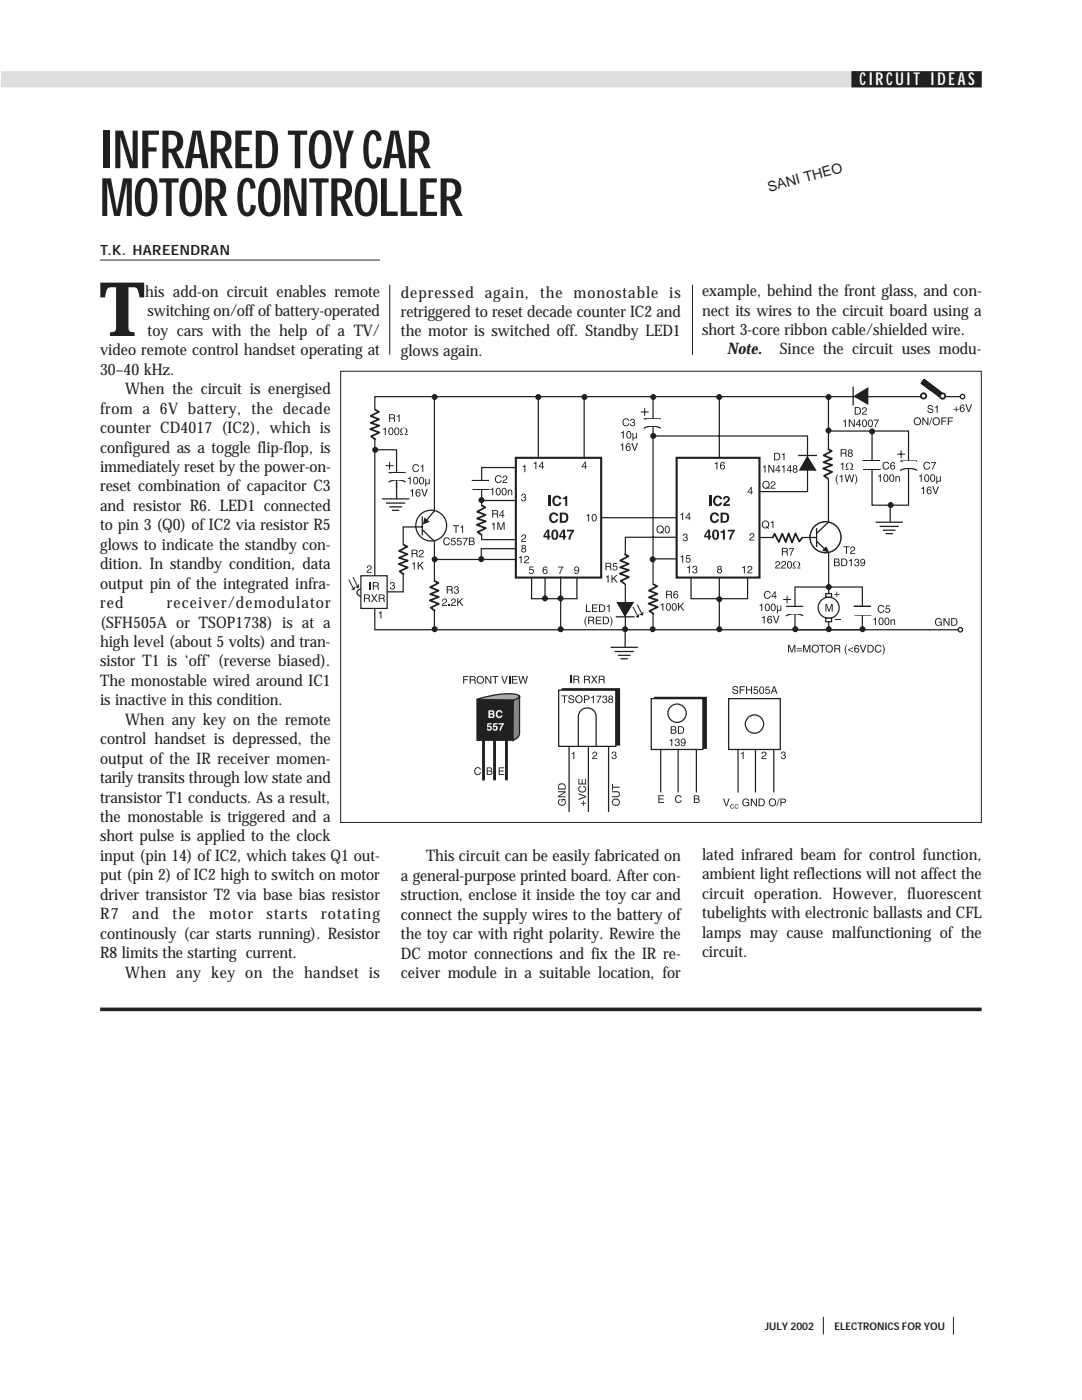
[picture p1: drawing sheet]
<svg xmlns="http://www.w3.org/2000/svg" width="216mm" height="279mm" viewBox="0 0 216 279" stroke-linecap="round" stroke-linejoin="round" font-family="sans-serif">
<defs><g id="words">
<text font-size="15" fill="#231f1f" x="20" y="67.1">T</text>
<g font-size="10.6" fill="#231f1f">
<text x="20" y="33.6">INFRARED TOY CAR</text>
<text x="20" y="43.1">MOTOR CONTROLLER</text>
</g>
<text font-size="3.5" fill="#fff" x="171.5" y="17">CIRCUIT IDEAS</text>
<g font-size="3.2" fill="#231f1f">
<text x="29" y="59.3">his add-on circuit enables remote</text>
<text x="80" y="59.4">depressed again, the monostable is</text>
<text x="140.1" y="59.1">example, behind the front glass, and con-</text>
<text x="29.5" y="63.2">switching on/off of battery-operated</text>
<text x="80" y="63.3">retriggered to reset decade counter IC2 and</text>
<text x="140.1" y="63">nect its wires to the circuit board using a</text>
<text x="20" y="70.9">video remote control handset operating at</text>
<text x="29.5" y="67.1">toy cars with the help of a TV/</text>
<text x="80" y="67.1">the motor is switched off. Standby LED1</text>
<text x="80" y="71">glows again.</text>
<text x="140.1" y="66.8">short 3-core ribbon cable/shielded wire.</text>
<text x="145.1" y="70.7">Note.</text>
<text x="155.6" y="70.7">Since the circuit uses modu-</text>
<text x="20" y="74.8">30–40 kHz.</text>
<text x="20" y="82.6">from a 6V battery, the decade</text>
<text x="25" y="78.7">When the circuit is energised</text>
<text x="20" y="86.4">counter CD4017 (IC2), which is</text>
<text x="20" y="90.3">configured as a toggle flip-flop, is</text>
<text x="20" y="94.2">immediately reset by the power-on-</text>
<text x="20" y="98.1">reset combination of capacitor C3</text>
<text x="20" y="102">and resistor R6. LED1 connected</text>
<text x="20" y="105.8">to pin 3 (Q0) of IC2 via resistor R5</text>
<text x="20" y="109.7">glows to indicate the standby con-</text>
<text x="20" y="113.6">dition. In standby condition, data</text>
<text x="20" y="117.5">output pin of the integrated infra-</text>
<text x="20" y="121.4">red</text>
<text x="20" y="125.3">(SFH505A or TSOP1738) is at a</text>
<text x="33.3" y="121.4">receiver/demodulator</text>
<text x="20" y="129.1">high level (about 5 volts) and tran-</text>
<text x="20" y="133">sistor T1 is ‘off’ (reverse biased).</text>
<text x="20" y="136.9">The monostable wired around IC1</text>
<text x="20" y="140.8">is inactive in this condition.</text>
<text x="20" y="148.5">control handset is depressed, the</text>
<text x="25" y="144.7">When any key on the remote</text>
<text x="20" y="152.4">output of the IR receiver momen-</text>
<text x="20" y="156.3">tarily transits through low state and</text>
<text x="20" y="160.2">transistor T1 conducts. As a result,</text>
<text x="20" y="164">the monostable is triggered and a</text>
<text x="20" y="167.9">short pulse is applied to the clock</text>
<text x="20" y="171.8">input (pin 14) of IC2, which takes Q1 out-</text>
<text x="85" y="171.9">This circuit can be easily fabricated on</text>
<text x="140.1" y="171.6">lated infrared beam for control function,</text>
<text x="20" y="175.7">put (pin 2) of IC2 high to switch on motor</text>
<text x="20" y="179.6">driver transistor T2 via base bias resistor</text>
<text x="80" y="175.8">a general-purpose printed board. After con-</text>
<text x="80" y="179.7">struction, enclose it inside the toy car and</text>
<text x="140.1" y="175.5">ambient light reflections will not affect the</text>
<text x="140.1" y="179.4">circuit operation. However, fluorescent</text>
<text x="20" y="183.5">R7</text>
<text x="26.4" y="183.5">and</text>
<text x="34.4" y="183.5">the</text>
<text x="41.7" y="183.5">motor</text>
<text x="53.2" y="183.5">starts</text>
<text x="64.1" y="183.5">rotating</text>
<text x="80" y="183.6">connect the supply wires to the battery of</text>
<text x="140.1" y="183.3">tubelights with electronic ballasts and CFL</text>
<text x="20" y="187.3">continously (car starts running). Resistor</text>
<text x="20" y="191.2">R8 limits the starting current.</text>
<text x="80" y="187.5">the toy car with right polarity. Rewire the</text>
<text x="80" y="191.3">DC motor connections and fix the IR re-</text>
<text x="140.1" y="187.2">lamps may cause malfunctioning of the</text>
<text x="140.1" y="191">circuit.</text>
<text x="25" y="195.1">When any key on the handset is</text>
<text x="80" y="195.2">ceiver module in a suitable location, for</text>
</g>
<g font-size="2.8" fill="#231f1f">
<text x="153.5" y="38.3" transform="rotate(-15 153.5 38.3)">SANI THEO</text>
<text x="20" y="50.9">T.K. HAREENDRAN</text>
</g>
<g font-size="2.1" fill="#231f1f">
<text x="152.6" y="265.4">JULY 2002</text>
<text x="166.5" y="265.4">ELECTRONICS FOR YOU</text>
</g>
</g></defs>
<path d="M.4 14.4h195.3v2.9h-195.3z" fill-rule="evenodd" fill="#dcdddf" stroke="#dcdddf" stroke-width=".34"/>
<path d="M170.1 14.4h25.6v2.9h-25.6z" fill-rule="evenodd" fill="#231f1f" stroke="#231f1f" stroke-width=".34"/>
<path d="M20 51.9h55.8M164.3 262.8v3.5M190.2 262.8v3.5" fill="none" stroke="#231f1f" stroke-width=".2"/>
<path d="M86.7 79.2v46.5M191.7 79.2h-116.9v46.5h116.9M74.8 89.8h4.3v7.8M102.9 93.3h-6.8v14.4h6.6M86.8 111.7h16.2M103 109.5h-7v2.2" fill="none" stroke="#231f1f" stroke-width=".25"/>
<path d="M102.9 91.4h17.1v23.9h-17.1z" fill="none" stroke="#231f1f" stroke-width=".42"/>
<circle cx="86" cy="104.9" r="3.1" fill="#fff" stroke="#231f1f" stroke-width=".25"/>
<path d="M86.8 101.9l-1.7 2" fill="none" stroke="#231f1f" stroke-width=".25"/>
<path d="M84.7 103.3l1 .9-1.3 .5z" fill="#231f1f"/>
<path d="M82.9 105.1h1.3M84.3 103.1v3.8M84.3 105.7l2.2 2.2" fill="none" stroke="#231f1f" stroke-width=".25"/>
<path d="M78.2 94.4h2.5v1.3h-2.5z" fill="#fff"/>
<path d="M77.5 94.3h3.4M80.9 96.2a3.3 3.3 0 0 0-3.3 0" fill="none" stroke="#231f1f" stroke-width=".25"/>
<path d="M76.9 92.9h1.6M77.7 92.2v1.5" fill="none" stroke="#231f1f" stroke-width=".2"/>
<path d="M78.2 94.4h2.5v1.3h-2.5z" fill="#fff"/>
<path d="M76.2 99.6h5.5M79.1 96.1v3.3M77 100.4h3.9M77.7 101.2h2.5M78.2 101.8h1.5M83.1 105.2h-2.7v12.9h-3.8" fill="none" stroke="#231f1f" stroke-width=".25"/>
<g fill="#fff" stroke="#231f1f" stroke-width=".25">
<path d="M71.6 117.7a1.26 1.26 0 0 1 1.9 .6 1.23 1.23 0 0 1-1.1 .8 1.23 1.23 0 0 1-1.2-.8z" fill-rule="evenodd"/>
<path d="M72 114.9h5.3v6.5h-5.3z" fill-rule="evenodd"/>
</g>
<g fill="#fff">
<path d="M79.8 108.9h1.5v5.6h-1.5z"/>
<path d="M79.7 108.9h1.3v5.6h-1.3z"/>
</g>
<path d="M80.5 108.7l.8 .4-1.7 .9 1.7 .6-1.7 .7 1.8 .6-1.8 .7 1.8 .7-1.7 .7 .9 .7" fill="none" stroke="#231f1f" stroke-width=".36"/>
<g fill="#fff">
<path d="M95.4 101h1.5v5.7h-1.5z"/>
<path d="M95.3 101h1.3v5.7h-1.3z"/>
</g>
<path d="M96 100.8l.9 .4-1.7 .9 1.7 .7-1.7 .7 1.7 .5-1.8 .7 1.8 .7-1.6 .8 .9 .6" fill="none" stroke="#231f1f" stroke-width=".36"/>
<path d="M94.2 95.9h3.3M94.3 97.6h3.4M96.2 99.9h6.7" fill="none" stroke="#231f1f" stroke-width=".25"/>
<path d="M94.2 96.1h3.4v1.4h-3.4z" fill="#fff"/>
<g fill="#231f1f">
<path d="M90.4 104.8h1.2v.2h-.5v1.3h-.2v-1.3h-.5z" fill-rule="evenodd"/>
<path d="M91.9 105.1l.5-.2v1.4h-.2v-1h-.3z" fill-rule="evenodd"/>
<path d="M88.6 107.5a.67 .67 0 0 1 1.2 .2h-.2l-.1-.2a.49 .49 0 0 0-.8 .2 .64 .64 0 0 0 .5 .9l.3-.1 .1-.3h.2a.72 .72 0 0 1-1 .6 .72 .72 0 0 1-.3-1.1z" fill-rule="evenodd"/>
<path d="M90.1 107.3h.8v.2h-.7v.4h.1a.5 .5 0 0 1 .6 .2 .5 .5 0 0 1-.1 .6l-.6 .1-.3-.4h.2a.33 .33 0 0 0 .5 .2 .33 .33 0 0 0 .1-.4 .33 .33 0 0 0-.4-.2l-.3 .1z" fill-rule="evenodd"/>
<path d="M91.3 107.3h.8v.2h-.7v.4h.1a.5 .5 0 0 1 .6 .2 .5 .5 0 0 1-.2 .6l-.5 .1-.3-.4h.2a.33 .33 0 0 0 .4 .2 .33 .33 0 0 0 .2-.4 .33 .33 0 0 0-.4-.2l-.3 .1z" fill-rule="evenodd"/>
<path d="M92.3 107.3h1l-.6 1.5h-.2l.1-.3 .5-1h-.8z" fill-rule="evenodd"/>
<path d="M93.8 107.4l.5 .1 .1 .3-.6 .1zM93.6 107.3v1.5l.9-.1a.41 .41 0 0 0 .2-.4 .41 .41 0 0 0-.2-.3l.2-.3-.2-.4zM93.8 108.1h.5l.2 .4-.7 .1z" fill-rule="evenodd"/>
</g>
<g fill="#fff">
<path d="M74.1 81.9h1.5v5.7h-1.5z"/>
<path d="M74.1 82h1.3v5.6h-1.3z"/>
</g>
<path d="M74.8 81.8l.8 .4-1.6 .8 1.6 .7-1.6 .7 1.7 .6-1.8 .6 1.8 .7-1.6 .8 .9 .6" fill="none" stroke="#231f1f" stroke-width=".36"/>
<g fill="#fff">
<path d="M86 116.1h1.5v5.7h-1.5z"/>
<path d="M85.9 116.1h1.3v5.7h-1.3z"/>
</g>
<path d="M86.7 115.9l.8 .4-1.7 .9 1.7 .7-1.7 .7 1.8 .5-1.8 .7 1.8 .7-1.7 .8 .9 .6" fill="none" stroke="#231f1f" stroke-width=".36"/>
<path d="M107.4 79.2v12.3M116.6 79.2v12.3M108.8 115.2v4.3M111.9 115.1v10.6M115.1 115.2v4.3h-9v-4.3" fill="none" stroke="#231f1f" stroke-width=".25"/>
<g fill="#231f1f">
<path d="M98.9 95a.67 .67 0 0 1 1.2 .3h-.2l-.1-.2a.49 .49 0 0 0-.8 .2 .64 .64 0 0 0 .5 .9l.3-.1 .1-.3h.2a.72 .72 0 0 1-1 .6 .72 .72 0 0 1-.3-1.1z" fill-rule="evenodd"/>
<path d="M100.5 95a.52 .52 0 0 1 .8 .3 .52 .52 0 0 1-.6 .6l-.3 .3h.9v.2h-1.1l.2-.5 .5-.3 .2-.3-.3-.2h-.2l-.1 .3h-.2z" fill-rule="evenodd"/>
<path d="M97.9 97.6l.5-.3v1.5h-.2v-1h-.3z" fill-rule="evenodd"/>
<path d="M99.2 97.6l.2-.1a.73 .73 0 0 1 0 1.2 .72 .72 0 0 1-.2-1.1zM99.2 97.4l-.3 .7a.55 .55 0 0 0 .5 .8 .55 .55 0 0 0 .5-.8 .58 .58 0 0 0-.1-.6 .58 .58 0 0 0-.6-.1z" fill-rule="evenodd"/>
<path d="M100.4 97.6l.2-.1a.73 .73 0 0 1 0 1.2 .72 .72 0 0 1-.2-1.1zM100.3 97.4l-.2 .7a.55 .55 0 0 0 .5 .8 .55 .55 0 0 0 .5-.8 .58 .58 0 0 0-.2-.6 .58 .58 0 0 0-.6-.1z" fill-rule="evenodd"/>
<path d="M101.3 97.7h.2v.2a.41 .41 0 0 1 .7-.1v1h-.2v-.8l-.2-.1-.2 .1-.1 .8h-.2z" fill-rule="evenodd"/>
<path d="M98.2 101.8v1.5h.2v-.7l.7 .1 .1 .6h.3l-.3-.7 .2-.2-.1-.5zM98.4 102h.6l.2 .4-.8 .1z" fill-rule="evenodd"/>
<path d="M100.3 101.8l-.7 1.1h.7v.4h.1v-.4h.3v-.1h-.3v-1zM100.3 102.1v.7h-.5z" fill-rule="evenodd"/>
<path d="M98.1 104.5l.6-.2v1.4h-.2v-1h-.4z" fill-rule="evenodd"/>
<path d="M99.2 104.2h.3l.5 1.3 .4-1.3h.3v1.5h-.2v-1.2l-.4 1.2h-.2l-.5-1.2v1.2h-.2z" fill-rule="evenodd"/>
<path d="M82.5 92.9a.67 .67 0 0 1 1.1 .2h-.2l-.1-.2a.49 .49 0 0 0-.7 .2 .64 .64 0 0 0 .4 1l.3-.2 .1-.3h.2a.72 .72 0 0 1-1 .6 .72 .72 0 0 1-.3-1.1z" fill-rule="evenodd"/>
<path d="M83.9 93l.6-.3v1.5h-.2v-1.1h-.4z" fill-rule="evenodd"/>
<path d="M81.4 95.4l.5-.2v1.4h-.2v-1h-.3z" fill-rule="evenodd"/>
<path d="M82.8 95.4l.1-.1a.73 .73 0 0 1 0 1.2 .72 .72 0 0 1-.1-1.1zM82.7 95.2l-.3 .7a.55 .55 0 0 0 .5 .8 .55 .55 0 0 0 .6-.8 .58 .58 0 0 0-.2-.6 .58 .58 0 0 0-.6-.1z" fill-rule="evenodd"/>
<path d="M83.9 95.4l.2-.1a.73 .73 0 0 1 0 1.2 .72 .72 0 0 1-.2-1.1zM83.9 95.2l-.3 .7a.55 .55 0 0 0 .5 .8 .55 .55 0 0 0 .5-.8 .58 .58 0 0 0-.1-.6 .58 .58 0 0 0-.6-.1z" fill-rule="evenodd"/>
<path d="M84.9 95.5h.1v.8l.3 .2 .2-.2 .1-.8h.1v1.1h-.1v-.1l-.2 .1h-.4v.5h-.1z" fill-rule="evenodd"/>
<path d="M81.9 97.9l.5-.3v1.5h-.2v-1.1h-.3z" fill-rule="evenodd"/>
<path d="M83.2 97.7a.76 .76 0 0 0-.3 .9 .76 .76 0 0 0 .7 .5 .49 .49 0 0 0 .3-.7 .49 .49 0 0 0-.7-.2l-.1 .1 .1-.4 .3-.1 .4 .2-.3-.4zM83.1 98.6a.35 .35 0 0 1 .7 0 .35 .35 0 0 1-.7 0z" fill-rule="evenodd"/>
<path d="M84 97.6h.3l.4 1.3 .4-1.3h.3l-.6 1.5h-.2z" fill-rule="evenodd"/>
<path d="M77.6 82.7v1.5h.2v-.7l.7 .1 .2 .6h.2l-.3-.8 .2-.1v-.5zM77.8 82.8l.7 .1 .1 .4-.8 .1z" fill-rule="evenodd"/>
<path d="M79.2 83l.5-.3v1.5h-.2v-1.1h-.3z" fill-rule="evenodd"/>
<path d="M76.4 85.6l.6-.3v1.5h-.2v-1.1h-.4z" fill-rule="evenodd"/>
<path d="M77.8 85.5h.2a.73 .73 0 0 1 0 1.2 .72 .72 0 0 1-.2-1.2zM77.7 85.4l-.2 .7a.55 .55 0 0 0 .5 .7 .55 .55 0 0 0 .5-.7 .58 .58 0 0 0-.2-.6 .58 .58 0 0 0-.6-.1z" fill-rule="evenodd"/>
<path d="M79 85.5h.2a.73 .73 0 0 1 0 1.2 .72 .72 0 0 1-.2-1.2zM78.9 85.4l-.2 .7a.55 .55 0 0 0 .5 .7 .55 .55 0 0 0 .5-.7 .58 .58 0 0 0-.2-.6 .58 .58 0 0 0-.6-.1z" fill-rule="evenodd"/>
<path d="M80 85.5a.69 .69 0 0 1 1.1 .1 .69 .69 0 0 1-.3 1l.5-.1v.3h-.6l.1-.3a.55 .55 0 0 0 .2-.8 .55 .55 0 0 0-.9 0 .55 .55 0 0 0 .3 .8v.3h-.6v-.3l.5 .1a.66 .66 0 0 1-.3-1.1z" fill-rule="evenodd"/>
<path d="M82.1 109.7v1.5h.2v-.6h.7l.1 .6h.3l-.3-.7 .2-.2v-.4zM82.3 109.9h.7l.1 .4-.8 .1z" fill-rule="evenodd"/>
<path d="M83.8 109.8a.52 .52 0 0 1 .8 .3 .52 .52 0 0 1-.6 .7l-.3 .2h.8v.2h-1l.2-.4 .5-.4 .1-.2-.2-.3-.2 .1-.1 .3h-.2z" fill-rule="evenodd"/>
<path d="M82.2 112.5l.6-.3v1.5h-.2v-1.1h-.4z" fill-rule="evenodd"/>
<path d="M83.3 112.1h.2v.8l.8-.8h.3l-.7 .7 .7 .9h-.3l-.5-.8-.3 .2v.6h-.2z" fill-rule="evenodd"/>
<path d="M89.1 117v1.5h.2v-.7l.7 .1 .1 .6h.3l-.3-.8 .2-.2v-.4zM89.3 117.1h.7l.1 .4-.8 .1z" fill-rule="evenodd"/>
<path d="M90.8 117.1l.3-.1 .4 .2v.2l-.2 .3 .2 .1a.44 .44 0 0 1-.1 .6l-.5 .1-.3-.3-.1-.2h.2l.2 .3h.2l.3-.2-.1-.2-.3-.1v-.2l.3-.1-.1-.3h-.3l-.1 .3h-.2z" fill-rule="evenodd"/>
<path d="M88.4 119.5a.52 .52 0 0 1 .8 .3 .52 .52 0 0 1-.6 .7l-.2 .2h.8v.2h-1l.2-.4 .5-.4 .1-.2-.3-.3-.2 .1-.1 .3h-.2z" fill-rule="evenodd"/>
<path d="M90.2 119.5a.52 .52 0 0 1 .8 .3 .52 .52 0 0 1-.6 .7l-.2 .2h.8v.2h-1.1l.2-.4 .5-.4 .2-.2-.3-.3-.2 .1-.1 .3h-.2z" fill-rule="evenodd"/>
<path d="M91.2 119.4h.2v.7l.8-.7h.3l-.7 .6 .7 .9h-.3l-.5-.7-.3 .2v.5h-.2z" fill-rule="evenodd"/>
<path d="M74.4 116.2v1.5h.2v-.6h.7l.1 .6h.2l-.2-.7 .2-.2-.1-.5zM74.6 116.4h.6l.1 .4-.7 .1z" fill-rule="evenodd"/>
<path d="M72.6 118.6v1.6h.2v-.7h.7l.1 .7h.3l-.3-.8 .2-.2v-.4zM72.8 118.8h.7l.1 .4-.8 .1z" fill-rule="evenodd"/>
<path d="M74 118.6h.3l.4 .6 .4-.6h.2l-.5 .8 .5 .8h-.2l-.4-.7-.4 .7h-.3l.6-.8z" fill-rule="evenodd"/>
<path d="M75.6 118.6v1.6h.2v-.7h.6l.2 .7h.2l-.2-.8 .1-.2v-.4zM75.8 118.8h.6l.1 .4-.7 .1z" fill-rule="evenodd"/>
</g>
<g fill="#231f1f">
<path d="M89.5 120.7h.2v.2h-.2z"/>
<path d="M73.8 116.2h.2v1.5h-.2z"/>
</g>
<path d="M109.7 98.9v2.1" fill="none" stroke="#231f1f" stroke-width=".42"/>
<g fill="#231f1f">
<path d="M110.5 99.2a.89 .89 0 0 1 .9-.3 .89 .89 0 0 1 .6 .7h-.4l-.1-.1a.47 .47 0 0 0-.4-.2 .47 .47 0 0 0-.4 .3 .64 .64 0 0 0 0 .7 .64 .64 0 0 0 .6 .3l.3-.3h.4a.92 .92 0 0 1-1.1 .7 .92 .92 0 0 1-.7-1z" fill-rule="evenodd"/>
<path d="M112.3 99.3h.4l.2-.3h.3v2h-.4v-1.4h-.5z" fill-rule="evenodd"/>
<path d="M109.8 102.5a.89 .89 0 0 1 1-.2 .89 .89 0 0 1 .6 .7h-.4l-.1-.2a.47 .47 0 0 0-.5-.2 .47 .47 0 0 0-.3 .4 .64 .64 0 0 0-.1 .7 .64 .64 0 0 0 .7 .3l.3-.4h.4a.92 .92 0 0 1-1.1 .8 .92 .92 0 0 1-.7-1.1z" fill-rule="evenodd"/>
<path d="M111.7 102.3v2h.9a1.03 1.03 0 0 0 .8-1 1.03 1.03 0 0 0-.8-1zM112.1 102.7a.71 .71 0 0 1 .9 .3 .71 .71 0 0 1-.3 .9l-.6 .1z" fill-rule="evenodd"/>
<path d="M109.2 106.1v.8h-.5zM109.2 105.7l-.8 1.2v.3h.8v.5h.4v-.5h.2v-.3h-.2v-1.2z" fill-rule="evenodd"/>
<path d="M110.2 105.9a1.15 1.15 0 0 0 .5 1.8h.3a1.4 1.4 0 0 0 0-2h-.6zM110.5 106.1l.2-.1a1.03 1.03 0 0 1 0 1.4 .95 .95 0 0 1-.2-1.3z" fill-rule="evenodd"/>
<path d="M112.4 106.1v.8h-.5zM112.3 105.7l-.7 1.2v.3h.8v.5h.3v-.5h.3v-.3h-.3v-1.2z" fill-rule="evenodd"/>
<path d="M113.1 105.7h1.4v.3l-.5 .8-.2 .9h-.4l.1-.5 .6-1.1h-1z" fill-rule="evenodd"/>
<path d="M73.4 112.9a.52 .52 0 0 1 .8 .3 .52 .52 0 0 1-.6 .7l-.2 .2h.8v.2h-1.1l.2-.4 .5-.4 .2-.2-.3-.3-.2 .1-.1 .3h-.2z" fill-rule="evenodd"/>
<path d="M78 116.2l.3-.1 .4 .2 .1 .2-.2 .3 .1 .1a.44 .44 0 0 1-.1 .7h-.5l-.3-.3v-.1h.2l.1 .2 .2 .1 .3-.3v-.2l-.4-.1v-.1l.3-.1v-.4l-.4 .1-.1 .2h-.2z" fill-rule="evenodd"/>
<path d="M75.6 122.2l.5-.2v1.4h-.2v-1h-.3z" fill-rule="evenodd"/>
<path d="M103.5 111.2l.6-.3v1.5h-.2v-1.1h-.4z" fill-rule="evenodd"/>
<path d="M104.8 111a.52 .52 0 0 1 .8 .3 .52 .52 0 0 1-.6 .6l-.2 .3h.8v.2h-1l.1-.5 .5-.3 .2-.2-.3-.3-.2 .1-.1 .2h-.2z" fill-rule="evenodd"/>
<path d="M104.2 108.8l-.2 .3 .2 .3-.2 .2a.46 .46 0 0 0 .5 .7l.4-.3 .1-.3-.2-.3 .1-.3-.1-.3zM104.2 109.8a.3 .3 0 0 1 .6 0 .3 .3 0 0 1-.6 0zM104.3 109l.3-.1 .1 .4h-.4z" fill-rule="evenodd"/>
<path d="M104.2 106.7a.52 .52 0 0 1 .8 .3 .52 .52 0 0 1-.6 .7l-.2 .3h.8v.1h-1l.1-.4 .6-.3 .1-.3-.3-.3-.2 .1-.1 .3h-.2z" fill-rule="evenodd"/>
<path d="M104.2 98.6l.3-.1 .4 .2v.2l-.1 .3 .1 .1a.44 .44 0 0 1-.1 .7h-.5l-.3-.3v-.1h.2l.1 .2 .2 .1 .3-.3-.1-.2-.3-.1v-.1l.3-.1v-.4l-.4 .1-.1 .2h-.2z" fill-rule="evenodd"/>
<path d="M104.3 93l.5-.2v1.4h-.2v-1h-.3z" fill-rule="evenodd"/>
<path d="M106.5 92.4l.5-.3v1.5h-.2v-1.1h-.3z" fill-rule="evenodd"/>
<path d="M108.2 92.1l-.7 1.1h.6v.4h.2v-.4h.3v-.1h-.3v-1zM108.1 92.4v.7h-.4z" fill-rule="evenodd"/>
<path d="M116.7 92.1l-.6 1.1h.6v.4h.2v-.4h.2v-.1h-.2v-1zM116.7 92.4v.7h-.5z" fill-rule="evenodd"/>
<path d="M105.7 113.1h.8v.1h-.7v.4h.1a.5 .5 0 0 1 .6 .2 .5 .5 0 0 1-.2 .7h-.5l-.3-.4h.2a.33 .33 0 0 0 .5 .2 .33 .33 0 0 0 .1-.4 .33 .33 0 0 0-.4-.1l-.3 .1z" fill-rule="evenodd"/>
<path d="M108.5 113.1a.76 .76 0 0 0-.3 .9 .76 .76 0 0 0 .8 .5 .49 .49 0 0 0 .2-.6 .49 .49 0 0 0-.6-.3l-.2 .2 .2-.5 .2-.1 .4 .2-.2-.3zM108.5 114.1a.32 .32 0 0 1 .6 0 .32 .32 0 0 1-.6 0z" fill-rule="evenodd"/>
<path d="M111.4 113.1h1l-.6 1.4h-.2l.1-.3 .5-.9h-.8z" fill-rule="evenodd"/>
<path d="M114.8 113.1a.48 .48 0 0 0-.2 .7 .48 .48 0 0 0 .8 .1l-.2 .5h-.2l-.4-.2 .2 .3a.75 .75 0 0 0 .7-.4 .75 .75 0 0 0 0-.8l-.5-.3zM114.7 113.5a.35 .35 0 0 1 .7 0 .35 .35 0 0 1-.7 0z" fill-rule="evenodd"/>
</g>
<path d="M135 91.4h16.5v23.9h-16.5zM141.8 98.9v2.1" fill="none" stroke="#231f1f" stroke-width=".42"/>
<g fill="#231f1f">
<path d="M142.6 99.2a.89 .89 0 0 1 .9-.3 .89 .89 0 0 1 .6 .7h-.4l-.1-.1a.47 .47 0 0 0-.5-.2 .47 .47 0 0 0-.3 .3 .64 .64 0 0 0-.1 .7 .64 .64 0 0 0 .7 .3l.3-.3h.4a.92 .92 0 0 1-1.1 .7 .92 .92 0 0 1-.7-1z" fill-rule="evenodd"/>
<path d="M144.6 99.1a.68 .68 0 0 1 1 .2 .68 .68 0 0 1-.4 1l-.4 .3h.8v.4h-1.3l.2-.6 .7-.8-.2-.3-.2 .1-.1 .3h-.4z" fill-rule="evenodd"/>
<path d="M141.9 102.5a.89 .89 0 0 1 .9-.2 .89 .89 0 0 1 .7 .7h-.5v-.2a.47 .47 0 0 0-.5-.2 .47 .47 0 0 0-.4 .4 .64 .64 0 0 0 0 .7 .64 .64 0 0 0 .7 .3l.2-.4h.5a.92 .92 0 0 1-1.1 .8 .92 .92 0 0 1-.7-1.1z" fill-rule="evenodd"/>
<path d="M143.8 102.3v2h.9a1.03 1.03 0 0 0 .8-1 1.03 1.03 0 0 0-.8-1zM144.2 102.7a.71 .71 0 0 1 .9 .3 .71 .71 0 0 1-.3 .9l-.6 .1z" fill-rule="evenodd"/>
<path d="M141.3 106.1v.8h-.5zM141.2 105.7l-.7 1.2v.3h.8v.5h.4v-.5h.2v-.3h-.2v-1.2z" fill-rule="evenodd"/>
<path d="M142.3 105.9a1.15 1.15 0 0 0 .5 1.8h.3a1.4 1.4 0 0 0 0-2h-.6zM142.6 106.1l.2-.1a1.03 1.03 0 0 1 0 1.4 .95 .95 0 0 1-.2-1.3z" fill-rule="evenodd"/>
<path d="M143.8 106h.3l.2-.3h.3v2h-.4v-1.4h-.4z" fill-rule="evenodd"/>
<path d="M145.2 105.7h1.4v.3l-.5 .8-.2 .9h-.4l.1-.5 .6-1.1h-1z" fill-rule="evenodd"/>
</g>
<path d="M130.3 79.3v46.5M143.5 79.3v12.1M165.3 79.2v25.3M130.3 87h30.8v11.1h-9.5M120 103.3h15M130.2 111.5h4.7M135.1 107.2h-10.3v18.4M143.5 115.3v10.3M149.2 115.2v4.3h-11.3v-4.3M151.7 107.3h10M165.4 110v15.5" fill="none" stroke="#231f1f" stroke-width=".25"/>
<circle cx="164.7" cy="107.2" r="3.1" fill="#fff" stroke="#231f1f" stroke-width=".25"/>
<path d="M161.6 107.3h1.3M162.9 105.4v3.8M162.9 108l2.3 2.2M165.4 104.2l-2.5 2.3" fill="none" stroke="#231f1f" stroke-width=".25"/>
<path d="M164.8 109.3l.5 .8-1-.2z" fill-rule="evenodd" fill="#231f1f" stroke="#231f1f" stroke-width=".25"/>
<circle cx="164.7" cy="107.2" r="3.1" fill="#fff" stroke="#231f1f" stroke-width=".25"/>
<path d="M165.4 86h15.9v14.8h-7.3v-14.6M158.6 117.2h13.5v8.5h-13.5zM161.6 107.3h1.3M162.9 105.4v3.8M162.9 108l2.3 2.2M165.4 104.2l-2.5 2.3" fill="none" stroke="#231f1f" stroke-width=".25"/>
<path d="M164.8 109.3l.5 .8-1-.2z" fill-rule="evenodd" fill="#231f1f" stroke="#231f1f" stroke-width=".25"/>
<g fill="#fff" stroke="#231f1f" stroke-width=".25">
<path d="M164.8 118.5h1.1v.7h-1.1z" fill-rule="evenodd"/>
<path d="M164.8 123.4h1.1v.7h-1.1z" fill-rule="evenodd"/>
<circle cx="165.4" cy="121.3" r="2.1"/>
</g>
<path d="M129.2 83.7h2.4v1.3h-2.4z" fill="#fff"/>
<path d="M128.5 83.6h3.3M131.8 85.5a3.3 3.3 0 0 0-3.3 0" fill="none" stroke="#231f1f" stroke-width=".25"/>
<path d="M127.9 82.2h1.5M128.6 81.4v1.6" fill="none" stroke="#231f1f" stroke-width=".2"/>
<g fill="#fff">
<path d="M129.2 83.7h2.4v1.3h-2.4z"/>
<path d="M123.9 110.8h1.5v5.7h-1.5z"/>
<path d="M123.9 110.8h1.3v5.6h-1.3z"/>
</g>
<path d="M124.6 110.6l.8 .4-1.6 .9 1.6 .6-1.6 .7 1.7 .6-1.8 .7 1.8 .7-1.6 .7 .8 .7" fill="none" stroke="#231f1f" stroke-width=".36"/>
<g fill="#231f1f">
<path d="M120.8 112.3v1.5h.2v-.6h.7l.1 .6h.3l-.3-.7 .2-.2-.1-.4zM121 112.5h.6l.1 .4-.7 .1z" fill-rule="evenodd"/>
<path d="M122.4 112.4h.7v.2h-.6v.4l.1-.1a.5 .5 0 0 1 .6 .2 .5 .5 0 0 1-.2 .7h-.5l-.3-.3h.2a.33 .33 0 0 0 .4 .2 .33 .33 0 0 0 .2-.5 .33 .33 0 0 0-.5-.1l-.2 .1z" fill-rule="evenodd"/>
<path d="M120.9 115.1l.5-.3v1.5h-.2v-1.1h-.3z" fill-rule="evenodd"/>
<path d="M122 114.8h.2v.7l.8-.7h.2l-.6 .6 .7 .9h-.3l-.5-.8-.3 .2v.6h-.2z" fill-rule="evenodd"/>
</g>
<g fill="#fff">
<path d="M129.7 116.8h1.4v5.6h-1.4z"/>
<path d="M129.6 116.8h1.3v5.6h-1.3z"/>
</g>
<path d="M130.3 116.6l.8 .4-1.6 .9 1.7 .6-1.7 .7 1.7 .6-1.8 .7 1.8 .7-1.6 .7 .9 .7" fill="none" stroke="#231f1f" stroke-width=".36"/>
<g fill="#231f1f">
<path d="M132.9 117.9v1.5h.2v-.6h.7l.1 .6h.3l-.3-.7 .2-.2-.1-.5zM133.1 118.1h.6l.2 .4-.8 .1z" fill-rule="evenodd"/>
<path d="M134.6 118a.76 .76 0 0 0-.3 .9 .76 .76 0 0 0 .8 .5 .49 .49 0 0 0 .2-.6 .49 .49 0 0 0-.7-.3l-.1 .1 .2-.4 .2-.1 .4 .2-.2-.3zM134.5 119a.35 .35 0 0 1 .7 0 .35 .35 0 0 1-.7 0z" fill-rule="evenodd"/>
<path d="M131.8 120.7l.6-.3v1.5h-.2v-1.1h-.4z" fill-rule="evenodd"/>
<path d="M133.2 120.6l.2-.1a.73 .73 0 0 1 0 1.2 .72 .72 0 0 1-.2-1.1zM133.1 120.4l-.2 .7a.55 .55 0 0 0 .5 .8 .55 .55 0 0 0 .5-.8 .58 .58 0 0 0-.2-.5 .58 .58 0 0 0-.6-.2z" fill-rule="evenodd"/>
<path d="M134.4 120.6l.1-.1a.73 .73 0 0 1 0 1.2 .72 .72 0 0 1-.1-1.1zM134.3 120.4l-.3 .7a.55 .55 0 0 0 .5 .8 .55 .55 0 0 0 .6-.8 .58 .58 0 0 0-.2-.5 .58 .58 0 0 0-.6-.2z" fill-rule="evenodd"/>
<path d="M135.3 120.3h.2v.8l.7-.8h.3l-.6 .7 .6 .9h-.2l-.6-.8-.2 .2v.6h-.2z" fill-rule="evenodd"/>
</g>
<path d="M123.2 120.3h3.1l-1.6 2.6z" fill-rule="evenodd" fill="#231f1f" stroke="#231f1f" stroke-width=".25"/>
<path d="M122.9 123.1h3.7" fill="none" stroke="#231f1f" stroke-width=".25"/>
<path d="M126.3 121.1l1 2M127.2 120.7l1 2M127.5 122.6l-.1 .6-.5-.2M128.3 122.1l-.1 .6-.5-.1" fill="none" stroke="#231f1f" stroke-width=".2"/>
<path d="M157.6 121.1h2.4v1.3h-2.4z" fill="#fff"/>
<path d="M156.9 121h3.4M160.2 122.9a3.3 3.3 0 0 0-3.3 .1" fill="none" stroke="#231f1f" stroke-width=".25"/>
<path d="M156.3 119.6h1.5M157.1 118.9v1.5" fill="none" stroke="#231f1f" stroke-width=".2"/>
<path d="M157.6 121.1h2.4v1.3h-2.4z" fill="#fff"/>
<path d="M170.4 121h3.4M170.5 122.7h3.4" fill="none" stroke="#231f1f" stroke-width=".25"/>
<g fill="#fff">
<path d="M170.4 121.2h3.4v1.4h-3.4z"/>
<path d="M154.3 106.5h5.7v1.5h-5.7z"/>
<path d="M154.4 106.8h5.6v1.3h-5.6z"/>
</g>
<path d="M160.1 107.2l-.6 .9-.8-1.6-.7 1.8-.6-1.8-.6 1.7-.7-1.7-.7 1.7-.8-1.7-.4 .8" fill="none" stroke="#231f1f" stroke-width=".36"/>
<g fill="#231f1f">
<path d="M156 109.3v1.6h.2v-.7h.7l.1 .7h.3l-.3-.8 .2-.2-.1-.4zM156.2 109.5h.6l.2 .4-.8 .1z" fill-rule="evenodd"/>
<path d="M157.4 109.4h1.1l-.6 1.5h-.3l.1-.4 .6-.9h-.9z" fill-rule="evenodd"/>
<path d="M154.9 112.1a.52 .52 0 0 1 .8 .3 .52 .52 0 0 1-.6 .6l-.2 .3h.8v.2h-1l.1-.5 .5-.3 .2-.3-.3-.3-.2 .1-.1 .3h-.2z" fill-rule="evenodd"/>
<path d="M156.1 112.1a.52 .52 0 0 1 .8 .3 .52 .52 0 0 1-.6 .6l-.3 .3h.9v.2h-1.1l.2-.5 .5-.3 .2-.3-.3-.3-.2 .1-.1 .3h-.2z" fill-rule="evenodd"/>
<path d="M157.4 112.2l.1-.1a.73 .73 0 0 1 0 1.2 .72 .72 0 0 1-.1-1.1zM157.3 112l-.3 .7a.55 .55 0 0 0 .5 .8 .55 .55 0 0 0 .6-.8 .58 .58 0 0 0-.2-.6 .58 .58 0 0 0-.6-.1z" fill-rule="evenodd"/>
<path d="M158.4 112.2a.69 .69 0 0 1 1.1 0 .69 .69 0 0 1-.3 1.1l.5-.1v.3h-.6v-.3a.55 .55 0 0 0 .3-.9 .55 .55 0 0 0-.9 0 .55 .55 0 0 0 .2 .9l.1 .3h-.6v-.3l.5 .1a.66 .66 0 0 1-.3-1.1z" fill-rule="evenodd"/>
<path d="M168.3 109h1.2v.2h-.5v1.3h-.2v-1.3h-.5z" fill-rule="evenodd"/>
<path d="M169.8 109.1a.52 .52 0 0 1 .8 .3 .52 .52 0 0 1-.5 .7l-.3 .3h.8v.1h-1l.2-.4 .5-.4 .1-.2-.3-.3-.2 .1-.1 .3h-.2z" fill-rule="evenodd"/>
<path d="M166.6 111.6l.6 .1 .1 .3-.7 .1zM166.4 111.5v1.5l1-.1a.41 .41 0 0 0 .2-.4 .41 .41 0 0 0-.3-.3l.2-.3-.2-.4zM166.6 112.3h.6l.1 .4-.7 .1z" fill-rule="evenodd"/>
<path d="M167.8 111.5v1.5h.7a.77 .77 0 0 0 .6-.8 .77 .77 0 0 0-.6-.7zM168 111.6h.4a.61 .61 0 0 1 .5 .6 .61 .61 0 0 1-.5 .6h-.4z" fill-rule="evenodd"/>
<path d="M169.4 111.8l.6-.3v1.5h-.2v-1.1h-.4z" fill-rule="evenodd"/>
<path d="M170.7 111.6l.3-.1 .4 .2v.2l-.2 .3 .2 .1a.44 .44 0 0 1-.1 .7h-.5l-.3-.3-.1-.2h.2l.2 .3 .2 .1 .3-.3-.1-.2-.3-.1v-.2l.3-.1-.1-.3h-.3l-.1 .3h-.2z" fill-rule="evenodd"/>
<path d="M171.9 111.6a.48 .48 0 0 0-.2 .7 .48 .48 0 0 0 .8 0l-.2 .5-.2 .1-.4-.3 .1 .4a.75 .75 0 0 0 .8-.4 .75 .75 0 0 0 0-.8l-.5-.3zM171.8 112a.32 .32 0 0 1 .6 0 .32 .32 0 0 1-.6 0z" fill-rule="evenodd"/>
</g>
<g fill="#fff">
<path d="M164.5 89.8h1.5v5.7h-1.5z"/>
<path d="M164.4 89.8h1.3v5.7h-1.3z"/>
</g>
<path d="M165.2 89.6l.8 .4-1.7 .9 1.7 .6-1.7 .8 1.8 .5-1.8 .7 1.8 .7-1.7 .7 .9 .7" fill="none" stroke="#231f1f" stroke-width=".36"/>
<g fill="#231f1f">
<path d="M167.7 89.6v1.6h.2v-.7l.7 .1 .2 .6h.2l-.3-.8 .2-.2v-.4zM167.9 89.8h.7l.1 .4-.8 .1z" fill-rule="evenodd"/>
<path d="M169.4 89.7l-.2 .4 .2 .3-.2 .2a.46 .46 0 0 0 .5 .6l.4-.2 .1-.4-.3-.2 .2-.3-.2-.4zM169.4 90.8a.3 .3 0 0 1 .6 0 .3 .3 0 0 1-.6 0zM169.5 89.9h.3l.1 .3h-.4z" fill-rule="evenodd"/>
<path d="M167.7 92.6l.6-.3v1.5h-.2v-1.1h-.4z" fill-rule="evenodd"/>
<path d="M167.1 94.7h.1a1.85 1.85 0 0 0 0 2 1.35 1.35 0 0 1-.1-2z" fill-rule="evenodd"/>
<path d="M167.5 95l.6-.3v1.5h-.2v-1h-.4z" fill-rule="evenodd"/>
<path d="M168.5 94.7h.3l.2 1.2 .4-1.2h.2l.3 1.2 .3-1.2h.3l-.4 1.5h-.3l-.3-1.2-.4 1.2h-.2z" fill-rule="evenodd"/>
<path d="M170.6 94.7a1.26 1.26 0 0 1 0 2 1.85 1.85 0 0 0 0-2z" fill-rule="evenodd"/>
<path d="M169 92.5a.69 .69 0 0 1 1.1 0 .69 .69 0 0 1-.3 1.1l.5-.1v.3h-.6v-.3a.55 .55 0 0 0 .2-.9 .55 .55 0 0 0-.8 0 .55 .55 0 0 0 .2 .9v.3h-.6v-.3l.5 .1a.66 .66 0 0 1-.2-1.1z" fill-rule="evenodd"/>
</g>
<g fill="#231f1f" stroke="#231f1f" stroke-width=".25">
<path d="M170.5 79.1l2.7-1.6-.1 3.1z" fill-rule="evenodd"/>
<path d="M161.1 91.2l1.6 2.6h-3.1z" fill-rule="evenodd"/>
</g>
<path d="M170.2 77.2v3.7M159.3 90.9h3.7" fill="none" stroke="#231f1f" stroke-width=".25"/>
<path d="M180.3 92.1h2.5v1.3h-2.5z" fill="#fff"/>
<path d="M179.6 92h3.4M183 93.9a3.3 3.3 0 0 0-3.4 0" fill="none" stroke="#231f1f" stroke-width=".25"/>
<path d="M179 90.6h1.6M179.8 89.9v1.5" fill="none" stroke="#231f1f" stroke-width=".2"/>
<path d="M180.3 92.1h2.5v1.3h-2.5z" fill="#fff"/>
<path d="M172.1 92h3.4M172.3 93.6h3.4" fill="none" stroke="#231f1f" stroke-width=".25"/>
<path d="M172.2 92.1h3.4v1.4h-3.4z" fill="#fff"/>
<path d="M174.7 104.2h5.5M175.5 105.1h3.9M176.2 105.8h2.5M176.7 106.5h1.5M177.6 100.7v3.4" fill="none" stroke="#231f1f" stroke-width=".25"/>
<g fill="#231f1f">
<path d="M166.4 118.5h.5v-.4h.2v.4h.4v.2h-.4v.5h-.2v-.5h-.5z" fill-rule="evenodd"/>
<path d="M154.5 90.4v1.5h.6a.77 .77 0 0 0 .6-.8 .77 .77 0 0 0-.6-.7zM154.7 90.5h.3a.61 .61 0 0 1 .5 .6 .61 .61 0 0 1-.4 .6h-.4z" fill-rule="evenodd"/>
<path d="M156 90.7l.5-.3v1.5h-.2v-1.1h-.3z" fill-rule="evenodd"/>
<path d="M152.2 93.1l.6-.3v1.5h-.2v-1h-.4z" fill-rule="evenodd"/>
<path d="M153.3 92.8h.3l.7 1.2v-1.2h.2v1.5h-.2l-.8-1.2v1.2h-.2z" fill-rule="evenodd"/>
<path d="M155.4 92.8l-.7 1.2h.6v.3h.2v-.3h.2v-.2h-.2v-1zM155.3 93.1v.7h-.4z" fill-rule="evenodd"/>
<path d="M156 93.1l.5-.3v1.5h-.2v-1h-.3z" fill-rule="evenodd"/>
<path d="M157.7 92.8l-.7 1.2h.6v.3h.2v-.3h.2v-.2h-.2v-1zM157.6 93.1v.7h-.4z" fill-rule="evenodd"/>
<path d="M158.4 92.9l-.2 .3 .2 .3-.2 .2a.46 .46 0 0 0 .5 .7l.4-.3v-.3l-.2-.3 .2-.3-.2-.3zM158.4 93.9a.3 .3 0 0 1 .6 0 .3 .3 0 0 1-.6 0zM158.4 93.1l.4-.1v.4h-.3z" fill-rule="evenodd"/>
<path d="M152.5 96.3a.59 .59 0 0 1 .8 .1 .59 .59 0 0 1-.1 .8l-.2-.1-.1 .1 .2 .1a.6 .6 0 0 1-.7-.2 .6 .6 0 0 1 .1-.8zM152.3 96.2a.79 .79 0 0 0-.1 1.1 .79 .79 0 0 0 1 .2l.3 .1 .1-.1-.2-.1a.79 .79 0 0 0 0-1.2 .79 .79 0 0 0-1.1 0z" fill-rule="evenodd"/>
<path d="M154 96.1a.52 .52 0 0 1 .8 .3 .52 .52 0 0 1-.6 .7l-.3 .2h.8v.2h-1l.2-.4 .5-.4 .1-.2-.3-.3-.2 .1-.1 .3h-.1z" fill-rule="evenodd"/>
<path d="M152.4 104.2a.59 .59 0 0 1 .8 .1 .59 .59 0 0 1-.1 .8l-.2-.1-.1 .1 .2 .1a.6 .6 0 0 1-.7-.2 .6 .6 0 0 1 .1-.8zM152.2 104.1a.79 .79 0 0 0-.1 1.1 .79 .79 0 0 0 1 .2l.3 .1 .1-.1-.2-.1a.79 .79 0 0 0 0-1.2 .79 .79 0 0 0-1.1 0z" fill-rule="evenodd"/>
<path d="M153.8 104.2l.5-.3v1.5h-.2v-1h-.3z" fill-rule="evenodd"/>
<path d="M124.4 83.7a.67 .67 0 0 1 1.1 .3h-.2l-.1-.2a.49 .49 0 0 0-.7 .1 .64 .64 0 0 0 .4 1l.3-.1 .2-.3h.2a.72 .72 0 0 1-1 .5 .72 .72 0 0 1-.3-1z" fill-rule="evenodd"/>
<path d="M125.9 83.6h.3l.4 .2 .1 .2-.2 .3h.1a.44 .44 0 0 1-.1 .7l-.4 .1-.4-.3v-.2h.2l.1 .3h.2l.3-.3v-.1l-.4-.1v-.2l.4-.1-.1-.3h-.4l-.1 .2h-.1z" fill-rule="evenodd"/>
<path d="M123.9 86.3l.6-.3v1.5h-.2v-1.1h-.4z" fill-rule="evenodd"/>
<path d="M125.3 86.2h.2a.73 .73 0 0 1 0 1.2 .72 .72 0 0 1-.2-1.2zM125.2 86.1l-.2 .7a.55 .55 0 0 0 .5 .7 .55 .55 0 0 0 .5-.7 .58 .58 0 0 0-.2-.6 .58 .58 0 0 0-.6-.1z" fill-rule="evenodd"/>
<path d="M126.2 86.4h.2v.7l.2 .3 .3-.2v-.8h.2v1.1h-.2v-.2l-.2 .2h-.3v.4h-.2z" fill-rule="evenodd"/>
<path d="M123.8 88.7l.5-.2v1.4h-.2v-1h-.3z" fill-rule="evenodd"/>
<path d="M125.1 88.5a.76 .76 0 0 0-.3 .9 .76 .76 0 0 0 .8 .5 .49 .49 0 0 0 .2-.6 .49 .49 0 0 0-.6-.2l-.2 .1 .2-.5 .2-.1 .4 .3-.2-.4zM125.1 89.5a.32 .32 0 0 1 .6 0 .32 .32 0 0 1-.6 0z" fill-rule="evenodd"/>
<path d="M126 88.4h.2l.4 1.3 .5-1.3h.2l-.5 1.5h-.3z" fill-rule="evenodd"/>
<path d="M131.3 105.2a.59 .59 0 0 1 .9 .1 .59 .59 0 0 1-.1 .8l-.2-.1-.1 .1 .2 .1a.6 .6 0 0 1-.8-.2 .6 .6 0 0 1 .1-.8zM131.1 105.1a.79 .79 0 0 0 0 1 .79 .79 0 0 0 1 .2l.3 .2 .1-.1-.2-.2a.79 .79 0 0 0 0-1.1 .79 .79 0 0 0-1.2 0z" fill-rule="evenodd"/>
<path d="M133 105.2l.1-.1a.73 .73 0 0 1 0 1.2 .72 .72 0 0 1-.1-1.1zM132.9 105l-.3 .7a.55 .55 0 0 0 .5 .7 .55 .55 0 0 0 .6-.7 .58 .58 0 0 0-.2-.6 .58 .58 0 0 0-.6-.1z" fill-rule="evenodd"/>
<path d="M135.8 102.6l.5-.3v1.5h-.2v-1.1h-.3z" fill-rule="evenodd"/>
<path d="M137.5 102.3l-.7 1.1h.6v.4h.2v-.4h.2v-.1h-.2v-1zM137.4 102.6v.7h-.4z" fill-rule="evenodd"/>
<path d="M136.4 106.6l.3-.1 .4 .2 .1 .2-.2 .3h.1a.44 .44 0 0 1-.1 .7l-.4 .1-.4-.3v-.2h.2l.1 .3h.2l.3-.2v-.2l-.4-.1v-.2l.4-.1-.1-.3h-.4l-.1 .3h-.2z" fill-rule="evenodd"/>
<path d="M135.8 111.1l.5-.3v1.5h-.2v-1.1h-.3z" fill-rule="evenodd"/>
<path d="M137 110.8h.7v.2h-.6l-.1 .4 .2-.1a.5 .5 0 0 1 .6 .3 .5 .5 0 0 1-.2 .6l-.5 .1-.3-.4h.2a.33 .33 0 0 0 .4 .2 .33 .33 0 0 0 .2-.5 .33 .33 0 0 0-.5-.1l-.2 .1z" fill-rule="evenodd"/>
<path d="M137.1 113.2l.6-.3v1.5h-.2v-1.1h-.4z" fill-rule="evenodd"/>
<path d="M138.4 113l.3-.1 .4 .2v.2l-.2 .3 .2 .1a.44 .44 0 0 1-.1 .7h-.5l-.3-.3-.1-.2h.2l.2 .3 .2 .1 .3-.3-.1-.2-.4-.1v-.2h.4l-.1-.4h-.3l-.1 .3h-.2z" fill-rule="evenodd"/>
<path d="M143.3 113l-.2 .3 .2 .3-.2 .2a.46 .46 0 0 0 .5 .6l.4-.2 .1-.4-.3-.2 .2-.3-.2-.3zM143.3 114a.3 .3 0 0 1 .6 0 .3 .3 0 0 1-.6 0zM143.4 113.2l.3-.1 .1 .4h-.4z" fill-rule="evenodd"/>
<path d="M148.1 113.2l.5-.3v1.5h-.2v-1h-.3z" fill-rule="evenodd"/>
<path d="M149.3 113a.52 .52 0 0 1 .8 .3 .52 .52 0 0 1-.5 .7l-.3 .2h.8v.2h-1l.2-.4 .5-.4 .1-.2-.3-.3-.2 .1-.1 .3h-.2z" fill-rule="evenodd"/>
<path d="M149.7 106.5a.52 .52 0 0 1 .8 .3 .52 .52 0 0 1-.5 .6l-.3 .3h.8v.2h-1l.2-.5 .5-.3 .1-.3-.3-.2h-.2l-.1 .3h-.2z" fill-rule="evenodd"/>
<path d="M149.9 97.2l-.7 1.1h.6v.4h.2v-.4h.2v-.2h-.2v-.9zM149.8 97.5v.6h-.5z" fill-rule="evenodd"/>
<path d="M142.6 92.5l.6-.3v1.5h-.2v-1.1h-.4z" fill-rule="evenodd"/>
<path d="M143.9 92.3a.76 .76 0 0 0-.3 .8 .76 .76 0 0 0 .8 .6 .49 .49 0 0 0 .2-.7 .49 .49 0 0 0-.6-.2l-.2 .1 .2-.4 .2-.2 .4 .3-.2-.4zM143.9 93.2a.32 .32 0 0 1 .6 0 .32 .32 0 0 1-.6 0z" fill-rule="evenodd"/>
<path d="M175.3 120.9a.67 .67 0 0 1 1.2 .3h-.2l-.1-.2a.49 .49 0 0 0-.8 .2 .64 .64 0 0 0 .4 .9l.4-.1 .1-.3h.2a.72 .72 0 0 1-1 .6 .72 .72 0 0 1-.3-1.1z" fill-rule="evenodd"/>
<path d="M176.8 120.8h.8v.2h-.7v.4h.1a.5 .5 0 0 1 .6 .2 .5 .5 0 0 1-.1 .6l-.6 .1-.3-.4h.2a.33 .33 0 0 0 .5 .2 .33 .33 0 0 0 .1-.4 .33 .33 0 0 0-.4-.2l-.3 .1z" fill-rule="evenodd"/>
<path d="M174.2 123.5l.6-.3v1.5h-.2v-1h-.4z" fill-rule="evenodd"/>
<path d="M175.6 123.5l.2-.1a.73 .73 0 0 1 0 1.2 .72 .72 0 0 1-.2-1.1zM175.5 123.3l-.2 .7a.55 .55 0 0 0 .5 .8 .55 .55 0 0 0 .5-.8 .58 .58 0 0 0-.2-.6 .58 .58 0 0 0-.6-.1z" fill-rule="evenodd"/>
<path d="M176.8 123.5l.2-.1a.73 .73 0 0 1 0 1.2 .72 .72 0 0 1-.2-1.1zM176.7 123.3l-.2 .7a.55 .55 0 0 0 .5 .8 .55 .55 0 0 0 .5-.8 .58 .58 0 0 0-.2-.6 .58 .58 0 0 0-.6-.1z" fill-rule="evenodd"/>
<path d="M177.7 123.6h.2v.2a.41 .41 0 0 1 .6-.1l.1 1h-.2v-.8l-.2-.1-.3 .1v.8h-.2z" fill-rule="evenodd"/>
<path d="M152.6 118.2a.67 .67 0 0 1 1.2 .2h-.2l-.1-.2a.49 .49 0 0 0-.8 .2 .64 .64 0 0 0 .5 .9l.3-.1 .1-.3h.2a.72 .72 0 0 1-1 .6 .72 .72 0 0 1-.3-1.1z" fill-rule="evenodd"/>
<path d="M154.6 118l-.7 1.1h.7v.4h.2v-.4h.2v-.1h-.2v-1zM154.6 118.3v.7h-.5z" fill-rule="evenodd"/>
<path d="M151.6 120.7l.5-.3v1.5h-.2v-1h-.3z" fill-rule="evenodd"/>
<path d="M152.9 120.7l.2-.1a.73 .73 0 0 1 0 1.2 .72 .72 0 0 1-.2-1.1zM152.8 120.5l-.2 .7a.55 .55 0 0 0 .5 .8 .55 .55 0 0 0 .5-.8 .58 .58 0 0 0-.2-.6 .58 .58 0 0 0-.6-.1z" fill-rule="evenodd"/>
<path d="M154.1 120.7l.2-.1a.73 .73 0 0 1 0 1.2 .72 .72 0 0 1-.2-1.1zM154 120.5l-.2 .7a.55 .55 0 0 0 .5 .8 .55 .55 0 0 0 .5-.8 .58 .58 0 0 0-.2-.6 .58 .58 0 0 0-.6-.1z" fill-rule="evenodd"/>
<path d="M155 120.8h.2v.8l.2 .2 .3-.2v-.8h.2v1.1h-.2v-.1l-.2 .1h-.3v.5h-.2z" fill-rule="evenodd"/>
<path d="M152 123.2l.6-.3v1.5h-.2v-1.1h-.4z" fill-rule="evenodd"/>
<path d="M153.3 123a.76 .76 0 0 0-.3 .9 .76 .76 0 0 0 .8 .5 .49 .49 0 0 0 .2-.7 .49 .49 0 0 0-.6-.2l-.1 .1 .1-.4 .2-.1 .5 .2-.3-.4zM153.3 123.9a.32 .32 0 0 1 .6 0 .32 .32 0 0 1-.6 0z" fill-rule="evenodd"/>
<path d="M154.2 122.9h.2l.5 1.3 .4-1.3h.2l-.5 1.5h-.2z" fill-rule="evenodd"/>
<path d="M176.3 92.4a.67 .67 0 0 1 1.1 .2h-.2l-.1-.2a.49 .49 0 0 0-.7 .2 .64 .64 0 0 0 .4 1l.3-.2 .1-.3h.2a.72 .72 0 0 1-.9 .6 .72 .72 0 0 1-.4-1.1z" fill-rule="evenodd"/>
<path d="M177.9 92.3a.76 .76 0 0 0-.3 .9 .76 .76 0 0 0 .7 .5 .49 .49 0 0 0 .3-.7 .49 .49 0 0 0-.7-.2l-.1 .1 .1-.4 .3-.1 .4 .2-.3-.4zM177.8 93.2a.35 .35 0 0 1 .7 0 .35 .35 0 0 1-.7 0z" fill-rule="evenodd"/>
<path d="M175.2 94.9l.6-.2v1.4h-.2v-1h-.4z" fill-rule="evenodd"/>
<path d="M176.6 94.9l.2-.1a.73 .73 0 0 1 0 1.2 .72 .72 0 0 1-.2-1.1zM176.5 94.7l-.2 .7a.55 .55 0 0 0 .5 .8 .55 .55 0 0 0 .5-.8 .58 .58 0 0 0-.2-.6 .58 .58 0 0 0-.6-.1z" fill-rule="evenodd"/>
<path d="M177.8 94.9l.1-.1a.73 .73 0 0 1 0 1.2 .72 .72 0 0 1-.1-1.1zM177.7 94.7l-.3 .7a.55 .55 0 0 0 .5 .8 .55 .55 0 0 0 .6-.8 .58 .58 0 0 0-.2-.6 .58 .58 0 0 0-.6-.1z" fill-rule="evenodd"/>
<path d="M178.7 95h.1v.2a.41 .41 0 0 1 .7 0l.1 .9h-.2v-.8l-.3-.1-.2 .1v.8h-.2z" fill-rule="evenodd"/>
<path d="M185.3 80.9a.57 .57 0 0 1 .9 .4h-.2l-.2-.3-.5 .1v.3l.8 .2a.56 .56 0 0 1-.2 .8 .56 .56 0 0 1-.8-.2l-.1-.3h.2a.4 .4 0 0 0 .4 .4 .4 .4 0 0 0 .4-.4l-.3-.2a.56 .56 0 0 1-.6-.4z" fill-rule="evenodd"/>
<path d="M186.6 81.2l.5-.3v1.5h-.2v-1.1h-.3z" fill-rule="evenodd"/>
<path d="M182.4 84.1a.6 .6 0 0 1 1.2 0 .6 .6 0 0 1-1.2 0zM182.2 84.1a.8 .8 0 0 0 1.6 0 .8 .8 0 0 0-1.6 0z" fill-rule="evenodd"/>
<path d="M184 83.3h.3l.7 1.2v-1.2h.2v1.5h-.2l-.8-1.2v1.2h-.2z" fill-rule="evenodd"/>
<path d="M185.9 83.3h.1l-.5 1.6h-.1z" fill-rule="evenodd"/>
<path d="M186.2 84.1a.58 .58 0 0 1 1.1 0 .58 .58 0 0 1-1.1 0zM186 84.1a.8 .8 0 0 0 1.6 0 .8 .8 0 0 0-1.6 0z" fill-rule="evenodd"/>
<path d="M187.8 83.3h1.1v.2h-.9v.5h.8v.1h-.8v.7h-.2z" fill-rule="evenodd"/>
<path d="M189.1 83.3h1.1v.2h-.9v.5h.8v.1h-.8v.7h-.2z" fill-rule="evenodd"/>
<path d="M170.6 81.2v1.6h.6a.77 .77 0 0 0 .6-.8 .77 .77 0 0 0-.6-.8zM170.8 81.4h.3a.6 .6 0 0 1 .5 .6 .6 .6 0 0 1-.4 .6h-.4z" fill-rule="evenodd"/>
<path d="M172.2 81.4a.52 .52 0 0 1 .8 .3 .52 .52 0 0 1-.6 .6l-.2 .3h.8v.2h-1l.1-.5 .6-.3 .1-.3-.3-.3-.2 .1-.1 .3h-.2z" fill-rule="evenodd"/>
<path d="M168.2 84l.6-.3v1.5h-.2v-1.1h-.4z" fill-rule="evenodd"/>
<path d="M169.4 83.7h.2l.8 1.2v-1.2h.2v1.5h-.3l-.7-1.2v1.2h-.2z" fill-rule="evenodd"/>
<path d="M171.5 83.7l-.7 1.1h.6v.4h.2v-.4h.2v-.1h-.2v-1zM171.4 84v.7h-.4z" fill-rule="evenodd"/>
<path d="M172.3 84l.2-.1a.73 .73 0 0 1 0 1.2 .72 .72 0 0 1-.2-1.1zM172.2 83.8l-.2 .7a.55 .55 0 0 0 .5 .7 .55 .55 0 0 0 .5-.7 .58 .58 0 0 0-.2-.6 .58 .58 0 0 0-.6-.1z" fill-rule="evenodd"/>
<path d="M173.5 84l.2-.1a.73 .73 0 0 1 0 1.2 .72 .72 0 0 1-.2-1.1zM173.4 83.8l-.2 .7a.55 .55 0 0 0 .5 .7 .55 .55 0 0 0 .5-.7 .58 .58 0 0 0-.2-.6 .58 .58 0 0 0-.6-.1z" fill-rule="evenodd"/>
<path d="M174.3 83.7h1.1l-.6 1.5h-.2v-.3l.6-1h-.9z" fill-rule="evenodd"/>
<path d="M116.9 120.6h.2v1.4h.8v.1h-1z" fill-rule="evenodd"/>
<path d="M118.1 120.6h1.1v.2h-.9v.5h.9v.1h-.9v.6h.9v.1h-1.1z" fill-rule="evenodd"/>
<path d="M119.5 120.6v1.5h.6a.77 .77 0 0 0 .7-.7 .77 .77 0 0 0-.7-.8zM119.7 120.8h.4a.61 .61 0 0 1 .5 .6 .61 .61 0 0 1-.5 .6h-.4z" fill-rule="evenodd"/>
<path d="M121.1 120.9l.5-.3v1.5h-.2v-1h-.3z" fill-rule="evenodd"/>
<path d="M117 123h.1a1.85 1.85 0 0 0 0 2 1.35 1.35 0 0 1-.1-2z" fill-rule="evenodd"/>
<path d="M117.4 123.1v1.5h.2v-.7l.6 .1 .2 .6h.2l-.2-.8 .1-.1v-.5zM117.6 123.2l.6 .1 .1 .4-.7 .1z" fill-rule="evenodd"/>
<path d="M118.9 123.1h1.1v.1h-.9v.5h.8v.2h-.8v.5h.9v.2h-1.1z" fill-rule="evenodd"/>
<path d="M120.3 123.1v1.5h.6a.77 .77 0 0 0 .6-.8 .77 .77 0 0 0-.6-.7zM120.5 123.2h.4a.61 .61 0 0 1 .4 .6 .61 .61 0 0 1-.4 .6h-.4z" fill-rule="evenodd"/>
<path d="M121.7 123a1.26 1.26 0 0 1 0 2 1.85 1.85 0 0 0 0-2z" fill-rule="evenodd"/>
</g>
<path d="M166.6 123.6h1.2v.2h-1.2z" fill="#231f1f"/>
<path d="M95.1 139.6a14.5 14.5 0 0 1 8.4-.9l.2 .2v.3l-.9 .5z" fill-rule="evenodd" fill="#a7a9ac" stroke="#231f1f" stroke-width=".25"/>
<path d="M95.2 139.8h7.2v7.9h-7.2z" fill-rule="evenodd" fill="#231f1f" stroke="#231f1f" stroke-width=".25"/>
<path d="M102.4 139.7a1.33 1.33 0 0 0 1.3-.9v7.5a1.61 1.61 0 0 1-1.3 1.5z" fill-rule="evenodd" fill="#808284" stroke="#231f1f" stroke-width=".25"/>
<g fill="#231f1f" stroke="#231f1f" stroke-width=".2">
<path d="M96.3 147.7h.4v8h-.4z" fill-rule="evenodd"/>
<path d="M98.5 147.7h.4v7.9h-.4z" fill-rule="evenodd"/>
<path d="M100.9 147.7h.3v7.9h-.3z" fill-rule="evenodd"/>
</g>
<g fill="#231f1f">
<path d="M94.8 153.3a.67 .67 0 0 1 1.2 .3h-.2l-.1-.2a.49 .49 0 0 0-.8 .2 .64 .64 0 0 0 .4 .9l.4-.1 .1-.3h.2a.72 .72 0 0 1-1 .6 .72 .72 0 0 1-.3-1.1z" fill-rule="evenodd"/>
<path d="M97.3 153.3h.6l.1 .4-.7 .1zM97.1 153.1v1.6l1-.1a.41 .41 0 0 0 .2-.4 .41 .41 0 0 0-.3-.4l.2-.3-.2-.3zM97.3 154h.6l.1 .4-.7 .1z" fill-rule="evenodd"/>
<path d="M99.5 153.1h1.1v.2h-.9v.5h.8v.2h-.8v.5h.9v.2h-1.1z" fill-rule="evenodd"/>
</g>
<g fill="#fff">
<path d="M97.5 141.8v1.5h.6a.45 .45 0 0 0 .6-.3 .45 .45 0 0 0-.2-.5l.2-.3-.2-.4zM97.8 142.6l.5 .1v.3h-.5zM97.8 142l.5 .1 .1 .1-.1 .1-.5 .1z" fill-rule="evenodd"/>
<path d="M99.1 141.9a.67 .67 0 0 1 .7-.2 .67 .67 0 0 1 .5 .6l-.8-.3a.59 .59 0 0 0 .1 1l.4-.2h.3a.73 .73 0 0 1-1 .5 .73 .73 0 0 1-.3-1.1z" fill-rule="evenodd"/>
<path d="M97.3 144.3h.8v.3h-.6l-.1 .3h.5a.54 .54 0 0 1 0 .8l-.3 .1-.4-.2-.1-.2h.3l.2 .2 .2-.3-.2-.2h-.4z" fill-rule="evenodd"/>
<path d="M98.4 144.3h.9v.3h-.6l-.1 .3h.5a.54 .54 0 0 1 0 .8l-.3 .1-.4-.2-.1-.2h.3l.2 .2 .2-.3-.2-.2h-.5z" fill-rule="evenodd"/>
<path d="M99.5 144.3h1l-.5 1.5h-.3l.2-.8 .3-.4h-.7z" fill-rule="evenodd"/>
</g>
<g fill="#231f1f">
<path d="M92.4 134.9h1.1v.2h-.9v.5h.8v.1h-.8v.7h-.2z" fill-rule="evenodd"/>
<path d="M93.7 134.9v1.5h.2v-.6h.7l.1 .6h.3l-.3-.7 .2-.2-.1-.4zM93.9 135.1h.6l.2 .4-.8 .1z" fill-rule="evenodd"/>
<path d="M95.2 135.7a.6 .6 0 0 1 1.2 0 .6 .6 0 0 1-1.2 0zM95 135.7a.8 .8 0 0 0 1.6 0 .8 .8 0 0 0-1.6 0z" fill-rule="evenodd"/>
<path d="M96.8 134.9h.3l.7 1.2v-1.2h.2v1.5h-.2l-.8-1.2v1.2h-.2z" fill-rule="evenodd"/>
<path d="M98.2 134.9h1.3v.2h-.6v1.3h-.2v-1.3h-.5z" fill-rule="evenodd"/>
<path d="M100 134.9h.2l.5 1.3 .4-1.3h.2l-.5 1.5h-.2z" fill-rule="evenodd"/>
<path d="M102.1 134.9h1.2v.2h-.9v.5h.8v.1h-.8v.6h.9v.1h-1.2z" fill-rule="evenodd"/>
<path d="M103.4 134.9h.2l.3 1.3 .4-1.3h.2l.3 1.3 .3-1.3h.2l-.4 1.5h-.2l-.3-1.2-.4 1.2h-.2z" fill-rule="evenodd"/>
</g>
<path d="M101.6 134.9h.2v1.5h-.2z" fill="#231f1f"/>
<path d="M112.2 137.5h11.4v11.2h-11.4z" fill-rule="evenodd" fill="#231f1f" stroke="#231f1f" stroke-width=".25"/>
<path d="M111.5 137.7h11.4v11.3h-11.4z" fill-rule="evenodd" fill="#fff" stroke="#231f1f" stroke-width=".25"/>
<path d="M113.6 149v13.1M115.4 148.9v-5.7a1.78 1.78 0 0 1 1.8-1.9 1.78 1.78 0 0 1 1.8 1.9v5.7M117.4 149v13.1M121.4 149v13.1" fill="none" stroke="#231f1f" stroke-width=".25"/>
<g fill="#231f1f">
<path d="M114.1 150.3l.5-.3v1.5h-.2v-1.1h-.3z" fill-rule="evenodd"/>
<path d="M118.4 150.1a.52 .52 0 0 1 .8 .3 .52 .52 0 0 1-.6 .6l-.2 .3h.8v.2h-1l.1-.5 .5-.3 .2-.3-.3-.2h-.2l-.1 .3h-.2z" fill-rule="evenodd"/>
<path d="M122.2 150.1l.3-.1 .4 .2 .1 .2-.2 .3 .1 .1a.44 .44 0 0 1-.1 .6l-.4 .1-.4-.3v-.2h.2l.1 .3h.2l.3-.2v-.2l-.4-.1v-.2l.4-.1-.1-.3h-.4l-.1 .3h-.2z" fill-rule="evenodd"/>
<path d="M112 138.8h1.2v.2h-.5v1.3h-.2v-1.3h-.5z" fill-rule="evenodd"/>
<path d="M113.7 138.8a.57 .57 0 0 1 .8 .4h-.1l-.3-.3-.4 .1v.3l.7 .2a.56 .56 0 0 1-.2 .8 .56 .56 0 0 1-.8-.2v-.3h.2a.4 .4 0 0 0 .4 .4 .4 .4 0 0 0 .4-.4l-.3-.2a.56 .56 0 0 1-.7-.4z" fill-rule="evenodd"/>
<path d="M114.9 139.6a.58 .58 0 0 1 1.1 0 .58 .58 0 0 1-1.1 0zM114.7 139.5a.8 .8 0 0 0 1.6 0 .8 .8 0 0 0-1.6 0z" fill-rule="evenodd"/>
<path d="M116.7 139h.6l.1 .4-.7 .1zM116.5 138.8v1.5h.2v-.6l.8-.1a.45 .45 0 0 0 .1-.5 .45 .45 0 0 0-.4-.3z" fill-rule="evenodd"/>
<path d="M118 139.1l.5-.3v1.5h-.2v-1.1h-.3z" fill-rule="evenodd"/>
<path d="M119 138.8h1l-.6 1.5h-.2l.1-.3 .5-1h-.8z" fill-rule="evenodd"/>
<path d="M120.4 138.9l.3-.1 .4 .2v.2l-.1 .3 .1 .1a.44 .44 0 0 1-.1 .7h-.5l-.3-.3v-.2h.2l.1 .3 .2 .1 .3-.3-.1-.2-.3-.1v-.2h.3l-.1-.4h-.3l-.1 .3h-.2z" fill-rule="evenodd"/>
<path d="M121.6 138.9l-.2 .3 .2 .3-.2 .2a.46 .46 0 0 0 .5 .6l.4-.2 .1-.4-.3-.2 .2-.3-.2-.3zM121.6 139.9a.3 .3 0 0 1 .6 0 .3 .3 0 0 1-.6 0zM121.6 139.1l.4-.1 .1 .4h-.4z" fill-rule="evenodd"/>
<path d="M114.4 134.8v1.6h.2v-.7l.7 .1 .1 .6h.3l-.3-.8 .2-.2-.1-.4zM114.6 135h.6l.1 .4-.7 .1z" fill-rule="evenodd"/>
<path d="M116.5 134.8v1.6h.2v-.7l.7 .1 .1 .6h.3l-.3-.8 .2-.2-.1-.4zM116.7 135h.7l.1 .4-.8 .1z" fill-rule="evenodd"/>
<path d="M117.9 134.8h.3l.4 .6 .4-.6h.2l-.5 .8 .5 .8h-.2l-.4-.7-.5 .7h-.2l.5-.8z" fill-rule="evenodd"/>
<path d="M119.5 134.8v1.6h.2v-.7l.6 .1 .2 .6h.2l-.2-.8 .1-.2v-.4zM119.7 135h.6l.1 .4-.7 .1z" fill-rule="evenodd"/>
</g>
<path d="M113.8 134.8h.2v1.6h-.2z" fill="#231f1f"/>
<g fill="#231f1f" stroke="#231f1f" stroke-width=".25">
<circle cx="165.3" cy="79.2" r=".47"/>
<circle cx="165.3" cy="85.9" r=".47"/>
<circle cx="143.5" cy="79.2" r=".47"/>
<circle cx="130.3" cy="79.2" r=".47"/>
<circle cx="116.6" cy="79.2" r=".47"/>
<circle cx="107.4" cy="79.2" r=".47"/>
<circle cx="86.7" cy="79.2" r=".47"/>
<circle cx="96" cy="111.6" r=".47"/>
<circle cx="86.7" cy="111.6" r=".47"/>
<circle cx="86.7" cy="125.6" r=".47"/>
<circle cx="111.9" cy="125.6" r=".47"/>
<circle cx="111.9" cy="119.4" r=".47"/>
<circle cx="108.7" cy="119.4" r=".47"/>
<circle cx="124.7" cy="125.6" r=".47"/>
<circle cx="130.2" cy="125.6" r=".47"/>
<circle cx="143.5" cy="125.6" r=".47"/>
<circle cx="130.2" cy="111.6" r=".47"/>
<circle cx="143.5" cy="119.6" r=".47"/>
<circle cx="158.7" cy="125.6" r=".47"/>
<circle cx="165.4" cy="125.6" r=".47"/>
<circle cx="172.1" cy="125.6" r=".47"/>
<circle cx="174" cy="86.1" r=".47"/>
<circle cx="177.7" cy="100.8" r=".47"/>
<circle cx="96.1" cy="99.8" r=".47"/>
<circle cx="165.4" cy="117.2" r=".47"/>
<circle cx="130.3" cy="87" r=".47"/>
</g>
<path d="M121.8 129.2h5.5M122.6 130h3.9M123.3 130.8h2.5M123.8 131.5h1.5M124.7 125.7v3.4" fill="none" stroke="#231f1f" stroke-width=".25"/>
<g fill="#231f1f">
<path d="M117 102.8l.6-.2v1.4h-.2v-1h-.4z" fill-rule="evenodd"/>
<path d="M118.4 102.8l.2-.1a.73 .73 0 0 1 0 1.2 .72 .72 0 0 1-.2-1.1zM118.3 102.6l-.2 .7a.55 .55 0 0 0 .5 .8 .55 .55 0 0 0 .5-.8 .58 .58 0 0 0-.2-.6 .58 .58 0 0 0-.6-.1z" fill-rule="evenodd"/>
<path d="M111.5 159.6l.3-.1v.2a.47 .47 0 0 0-.3 .4 .47 .47 0 0 0 .3 .4 .64 .64 0 0 0 .9-.4l-.1-.3-.4-.2v.5h-.1v-.7h.8l-.2 .2a.78 .78 0 0 1-.2 1.2 .78 .78 0 0 1-1.1-.4l-.1-.3z" fill-rule="evenodd"/>
<path d="M111.4 157.9h1.5v.2l-1.3 .8h1.3v.2h-1.5v-.2l1.2-.8h-1.2z" fill-rule="evenodd"/>
<path d="M111.6 156.5l-.2 .5v.6h1.5v-.6a.81 .81 0 0 0-1.3-.5zM111.6 156.7a.66 .66 0 0 1 1.1 .3v.4h-1.2z" fill-rule="evenodd"/>
<path d="M115.9 160.2h.4v-.4h.2v.4h.4v.2h-.4v.4h-.2v-.4h-.4z" fill-rule="evenodd"/>
<path d="M115.4 158.3l1.5 .6v.2l-1.5 .5v-.2l1.3-.4-1.3-.5z" fill-rule="evenodd"/>
<path d="M115.6 156.9l.3-.1v.2l-.2 .1a.49 .49 0 0 0 .1 .8 .64 .64 0 0 0 1-.4l-.2-.4-.2-.1v-.2a.72 .72 0 0 1 .5 1 .72 .72 0 0 1-1 .3 .69 .69 0 0 1-.3-1.2z" fill-rule="evenodd"/>
<path d="M115.4 155.5h.2v.9h.5v-.9h.2v.9h.5v-1h.1v1.2h-1.5z" fill-rule="evenodd"/>
<path d="M122.3 160.1a.6 .6 0 0 1 1.2 0 .6 .6 0 0 1-1.2 0zM122.1 160.1a.77 .77 0 0 0 1.5 0 .77 .77 0 0 0-1.5 0z" fill-rule="evenodd"/>
<path d="M122.1 157.9h1a.6 .6 0 0 1 .6 .6 .6 .6 0 0 1-.6 .6h-1v-.2l1.2-.1a.42 .42 0 0 0 0-.6l-1.2-.1z" fill-rule="evenodd"/>
<path d="M122.1 156.5h.2v.5h1.3v.2h-1.3v.5h-.2z" fill-rule="evenodd"/>
</g>
<circle cx="74.9" cy="89.8" r=".47" fill="#231f1f" stroke="#231f1f" stroke-width=".25"/>
<g fill="#231f1f">
<path d="M164.7 120.5h.3l.4 1.3 .5-1.3h.3v1.6h-.2v-1.3l-.5 1.3h-.2l-.4-1.3v1.3h-.2z" fill-rule="evenodd"/>
<path d="M157.3 128.7h.3l.4 1.3 .4-1.3h.3v1.5h-.2v-1.3l-.4 1.3h-.2l-.4-1.3v1.3h-.2z" fill-rule="evenodd"/>
<path d="M158.9 129.4v.1h1.1v-.1zM158.9 129.8v.2h1.1v-.2z" fill-rule="evenodd"/>
<path d="M160.3 128.7h.2l.5 1.3 .4-1.3h.3v1.5h-.2v-1.3l-.4 1.3h-.2l-.4-1.3v1.3h-.2z" fill-rule="evenodd"/>
<path d="M162.1 129.5a.58 .58 0 0 1 1.1 0 .58 .58 0 0 1-1.1 0zM161.9 129.4a.77 .77 0 0 0 1.5 0 .77 .77 0 0 0-1.5 0z" fill-rule="evenodd"/>
<path d="M163.5 128.7h1.2v.2h-.5v1.3h-.2v-1.3h-.5z" fill-rule="evenodd"/>
<path d="M164.8 129.5a.6 .6 0 0 1 1.2 0 .6 .6 0 0 1-1.2 0zM164.7 129.4a.77 .77 0 0 0 1.5 0 .77 .77 0 0 0-1.5 0z" fill-rule="evenodd"/>
<path d="M166.5 128.7v1.5h.2v-.6h.6l.2 .6h.2l-.2-.7 .1-.2v-.4zM166.7 128.9h.6l.1 .4-.7 .1z" fill-rule="evenodd"/>
<path d="M168.9 128.7h.1a1.85 1.85 0 0 0 0 2 1.35 1.35 0 0 1-.1-2z" fill-rule="evenodd"/>
<path d="M169.2 129.6l1-.4v.1l-.8 .4 .8 .3v.2l-1-.4z" fill-rule="evenodd"/>
<path d="M170.7 128.8a.76 .76 0 0 0-.3 .9 .76 .76 0 0 0 .8 .5 .49 .49 0 0 0 .2-.6 .49 .49 0 0 0-.7-.3l-.1 .1 .1-.4 .3-.1 .4 .2-.2-.3zM170.6 129.8a.35 .35 0 0 1 .7 0 .35 .35 0 0 1-.7 0z" fill-rule="evenodd"/>
<path d="M171.6 128.7h.2l.4 1.3 .5-1.3h.2l-.6 1.5h-.2z" fill-rule="evenodd"/>
<path d="M173.1 128.7v1.5h.6a.77 .77 0 0 0 .7-.7 .77 .77 0 0 0-.7-.8zM173.3 128.9h.4a.61 .61 0 0 1 .4 .6 .61 .61 0 0 1-.4 .5h-.4z" fill-rule="evenodd"/>
<path d="M174.7 128.9a.67 .67 0 0 1 1.2 .3h-.2l-.1-.2a.49 .49 0 0 0-.8 .1 .64 .64 0 0 0 .5 1l.3-.2 .1-.2h.2a.72 .72 0 0 1-1 .5 .72 .72 0 0 1-.3-1.1z" fill-rule="evenodd"/>
<path d="M176.1 128.7a1.26 1.26 0 0 1 0 2 1.85 1.85 0 0 0 0-2z" fill-rule="evenodd"/>
</g>
<path d="M69.6 115.6l1 2M70.4 115.2l1 2M70.8 117.1l-.2 .6-.4-.1M71.6 116.6l-.1 .6-.6-.1" fill="none" stroke="#231f1f" stroke-width=".2"/>
<path d="M130.6 139.2h10.3v10.1h-10.3z" fill-rule="evenodd" fill="#231f1f" stroke="#231f1f" stroke-width=".25"/>
<path d="M129.9 139.4h10.4v10.2h-10.4z" fill-rule="evenodd" fill="#fff" stroke="#231f1f" stroke-width=".25"/>
<path d="M131.8 149.6v8.6M135.3 149.6v8.6M139 149.6v8.6" fill="none" stroke="#231f1f" stroke-width=".25"/>
<g fill="#231f1f">
<path d="M134 145.1h.6l.1 .4-.7 .1zM133.8 144.9v1.5h1a.41 .41 0 0 0 .2-.4 .41 .41 0 0 0-.3-.4l.2-.3-.2-.3zM134 145.7l.6 .1 .2 .3-.8 .2z" fill-rule="evenodd"/>
<path d="M135.3 144.9v1.5h.6a.77 .77 0 0 0 .6-.7 .77 .77 0 0 0-.6-.8zM135.5 145.1h.3a.6 .6 0 0 1 .5 .6 .6 .6 0 0 1-.4 .6h-.4z" fill-rule="evenodd"/>
<path d="M133.6 147.7l.5-.3v1.5h-.2v-1.1h-.3z" fill-rule="evenodd"/>
<path d="M134.8 147.5l.3-.1 .5 .2v.2l-.2 .3 .1 .1a.44 .44 0 0 1-.1 .7h-.4l-.3-.3-.1-.2h.2l.1 .3 .2 .1 .4-.3-.1-.2-.4-.1v-.2h.4l-.1-.4h-.4l-.1 .3h-.1z" fill-rule="evenodd"/>
<path d="M136 147.5a.48 .48 0 0 0-.1 .7 .48 .48 0 0 0 .7 0l-.1 .5-.2 .1-.5-.3 .2 .4a.75 .75 0 0 0 .8-.4 .75 .75 0 0 0-.1-.8l-.4-.3zM136 147.9a.32 .32 0 0 1 .6 0 .32 .32 0 0 1-.6 0z" fill-rule="evenodd"/>
</g>
<circle cx="135.1" cy="142.3" r="1.83" fill="none" stroke="#231f1f" stroke-width=".25"/>
<g fill="#231f1f">
<path d="M134.9 158.9a.67 .67 0 0 1 1.1 .3h-.2l-.1-.2a.49 .49 0 0 0-.7 .1 .64 .64 0 0 0 .4 1l.3-.2 .1-.2h.2a.72 .72 0 0 1-1 .5 .72 .72 0 0 1-.3-1.1z" fill-rule="evenodd"/>
<path d="M138.7 158.9h.5l.1 .4-.6 .1zM138.4 158.7v1.5h1a.41 .41 0 0 0 .2-.4 .41 .41 0 0 0-.3-.4l.2-.3-.1-.3zM138.7 159.5h.5l.2 .4-.7 .2z" fill-rule="evenodd"/>
<path d="M131.4 158.7h1.1v.2h-.9v.5h.8v.1h-.8v.6h.9v.1h-1.1z" fill-rule="evenodd"/>
</g>
<path d="M183.7 78h5v2.2h-5z" fill="#fff"/>
<path d="M184.4 75.8l3.5 2.6-.5 .7-3.5-2.6z" fill-rule="evenodd" fill="#231f1f" stroke="#231f1f" stroke-width=".25"/>
<path d="M183.8 78h5v2.2h-5z" fill="#fff"/>
<path d="M183.8 79v.2h-.2M188.6 79h.1" fill="none" stroke="#231f1f" stroke-width=".25"/>
<g fill="none" stroke="#231f1f" stroke-width=".36">
<circle cx="184.3" cy="79" r=".53"/>
<circle cx="188.1" cy="79" r=".53"/>
</g>
<path d="M184.4 75.8l3.5 2.6-.5 .7-3.5-2.6z" fill-rule="evenodd" fill="#231f1f" stroke="#231f1f" stroke-width=".25"/>
<g fill="#231f1f">
<path d="M184.4 92.4a.67 .67 0 0 1 1.2 .2h-.2l-.1-.2a.49 .49 0 0 0-.8 .2 .64 .64 0 0 0 .5 1l.3-.2 .1-.3h.2a.72 .72 0 0 1-1 .6 .72 .72 0 0 1-.3-1.1z" fill-rule="evenodd"/>
<path d="M185.8 92.2h1l-.6 1.5h-.2l.1-.3 .5-1h-.8z" fill-rule="evenodd"/>
<path d="M183.4 94.9l.5-.2v1.4h-.2v-1h-.3z" fill-rule="evenodd"/>
<path d="M184.8 94.9l.1-.1a.73 .73 0 0 1 0 1.2 .72 .72 0 0 1-.1-1.1zM184.7 94.7l-.3 .7a.55 .55 0 0 0 .5 .8 .55 .55 0 0 0 .5-.8 .58 .58 0 0 0-.1-.6 .58 .58 0 0 0-.6-.1z" fill-rule="evenodd"/>
<path d="M185.9 94.9l.2-.1a.73 .73 0 0 1 0 1.2 .72 .72 0 0 1-.2-1.1zM185.8 94.7l-.2 .7a.55 .55 0 0 0 .5 .8 .55 .55 0 0 0 .5-.8 .58 .58 0 0 0-.2-.6 .58 .58 0 0 0-.6-.1z" fill-rule="evenodd"/>
<path d="M186.8 95h.2v.8l.2 .2 .3-.2v-.8h.2v1.1h-.1l-.1-.1-.2 .2-.3-.1v.5h-.2z" fill-rule="evenodd"/>
<path d="M183.8 97.4l.6-.3v1.5h-.2v-1.1h-.4z" fill-rule="evenodd"/>
<path d="M185.2 97.2a.76 .76 0 0 0-.4 .9 .76 .76 0 0 0 .8 .5 .49 .49 0 0 0 .3-.7 .49 .49 0 0 0-.7-.2l-.1 .1 .1-.4 .2-.1 .5 .2-.3-.4zM185.1 98.1a.32 .32 0 0 1 .6 0 .32 .32 0 0 1-.6 0z" fill-rule="evenodd"/>
<path d="M186 97.1h.3l.4 1.3 .4-1.3h.3l-.6 1.5h-.2z" fill-rule="evenodd"/>
<path d="M190.3 81.6h.4v-.5h.2v.5h.4v.2h-.4v.4h-.2v-.4h-.4z" fill-rule="evenodd"/>
<path d="M191.8 80.8a.76 .76 0 0 0-.4 .9 .76 .76 0 0 0 .8 .5 .49 .49 0 0 0 .3-.6 .49 .49 0 0 0-.7-.3l-.1 .1 .1-.4 .2-.1 .5 .2-.3-.3zM191.7 81.8a.35 .35 0 0 1 .7 0 .35 .35 0 0 1-.7 0z" fill-rule="evenodd"/>
<path d="M192.6 80.7h.3l.4 1.3 .4-1.3h.3l-.6 1.5h-.2z" fill-rule="evenodd"/>
</g>
<g fill="#fff" stroke="#231f1f" stroke-width=".25">
<circle cx="192.1" cy="79.1" r=".44"/>
<circle cx="191.6" cy="125.7" r=".44"/>
</g>
<g fill="#231f1f">
<path d="M186.7 123.6a.68 .68 0 0 1 1.2 .2h-.2a.47 .47 0 0 0-.4-.3 .47 .47 0 0 0-.5 .3 .64 .64 0 0 0 .5 .9h.3l.2-.5h-.5v-.1h.6v.8l-.1-.2a.76 .76 0 0 1-1.1 0 .76 .76 0 0 1 0-1.1z" fill-rule="evenodd"/>
<path d="M188.3 123.4h.2l.8 1.2v-1.2h.2v1.5h-.3l-.7-1.2v1.2h-.2z" fill-rule="evenodd"/>
<path d="M189.8 123.4v1.5h.6a.77 .77 0 0 0 .7-.8 .77 .77 0 0 0-.7-.7zM190 123.5h.4a.61 .61 0 0 1 .4 .6 .61 .61 0 0 1-.4 .6h-.4z" fill-rule="evenodd"/>
</g>
<path d="M145.4 139.4h10.3v10.2h-10.3z" fill-rule="evenodd" fill="#fff" stroke="#231f1f" stroke-width=".25"/>
<g fill="none" stroke="#231f1f" stroke-width=".25">
<path d="M147.3 149.6v8.6M150.8 149.6v8.6M154.4 149.6v8.6"/>
<circle cx="150.5" cy="144.5" r="1.83"/>
</g>
<g fill="#231f1f">
<path d="M146.4 137a.57 .57 0 0 1 .9 .4h-.2l-.2-.3-.5 .1v.3l.7 .2a.56 .56 0 0 1-.2 .8 .56 .56 0 0 1-.7-.3l-.1-.2h.2a.4 .4 0 0 0 .4 .3 .4 .4 0 0 0 .4-.3l-.3-.2a.56 .56 0 0 1-.7-.4z" fill-rule="evenodd"/>
<path d="M147.6 137h1v.1h-.8v.5h.7v.2h-.7v.7h-.2z" fill-rule="evenodd"/>
<path d="M148.9 137h.2v.6h.8v-.6h.2v1.5h-.2v-.7h-.8v.7h-.2z" fill-rule="evenodd"/>
<path d="M150.5 137h.7v.2h-.6l-.1 .4 .2-.1a.5 .5 0 0 1 .6 .3 .5 .5 0 0 1-.2 .6l-.5 .1-.3-.4h.2a.33 .33 0 0 0 .4 .2 .33 .33 0 0 0 .2-.4 .33 .33 0 0 0-.5-.2l-.3 .1z" fill-rule="evenodd"/>
<path d="M151.8 137.2h.2a.73 .73 0 0 1 0 1.1 .72 .72 0 0 1-.2-1.1zM151.7 137.1l-.2 .6a.55 .55 0 0 0 .5 .8 .55 .55 0 0 0 .5-.8 .58 .58 0 0 0-.2-.5 .58 .58 0 0 0-.6-.1z" fill-rule="evenodd"/>
<path d="M152.8 137h.8v.2h-.6l-.1 .4 .1-.1a.5 .5 0 0 1 .6 .3 .5 .5 0 0 1-.1 .6l-.6 .1-.3-.4h.2a.33 .33 0 0 0 .5 .2 .33 .33 0 0 0 .1-.4 .33 .33 0 0 0-.4-.2l-.3 .1z" fill-rule="evenodd"/>
<path d="M154.4 137l-.6 1.5h.2l.2-.5h.6l.1 .5h.2l-.5-1.5zM154.5 137.2l.2 .6h-.5z" fill-rule="evenodd"/>
<path d="M147.8 150.3l.6-.3v1.5h-.2v-1.1h-.4z" fill-rule="evenodd"/>
<path d="M152.2 150.1a.52 .52 0 0 1 .8 .3 .52 .52 0 0 1-.6 .6l-.3 .3h.8v.2h-1l.2-.5 .5-.3 .1-.3-.2-.2h-.2l-.1 .3h-.2z" fill-rule="evenodd"/>
<path d="M156 150.1l.3-.1 .4 .2 .1 .2-.2 .3 .1 .1a.44 .44 0 0 1-.1 .6l-.5 .1-.3-.3v-.2h.2l.1 .3h.2l.3-.2v-.2l-.4-.1v-.2l.3-.1v-.3h-.4l-.1 .3h-.2z" fill-rule="evenodd"/>
<path d="M144.3 159.4h.2l.4 1.3 .5-1.3h.2l-.6 1.5h-.2z" fill-rule="evenodd"/>
<path d="M148.3 159.6a.68 .68 0 0 1 1.2 .2h-.2a.47 .47 0 0 0-.4-.3 .47 .47 0 0 0-.5 .3 .64 .64 0 0 0 .4 1l.3-.1 .2-.4h-.5v-.2h.7v.8l-.2-.2a.76 .76 0 0 1-1.1 0 .76 .76 0 0 1 .1-1.1z" fill-rule="evenodd"/>
<path d="M149.8 159.4h.3l.7 1.2v-1.2h.2v1.5h-.2l-.8-1.2v1.2h-.2z" fill-rule="evenodd"/>
<path d="M151.4 159.4v1.5h.6a.77 .77 0 0 0 .6-.8 .77 .77 0 0 0-.6-.7zM151.6 159.6h.3a.61 .61 0 0 1 .5 .5 .61 .61 0 0 1-.4 .6h-.4z" fill-rule="evenodd"/>
<path d="M153.5 160.2a.6 .6 0 0 1 1.2 0 .6 .6 0 0 1-1.2 0zM153.3 160.1a.8 .8 0 0 0 1.6 0 .8 .8 0 0 0-1.6 0z" fill-rule="evenodd"/>
<path d="M155.4 159.3h.2l-.5 1.6h-.2z" fill-rule="evenodd"/>
<path d="M155.9 159.6h.6l.1 .4-.7 .1zM155.7 159.4v1.5h.2v-.6l.8-.1a.45 .45 0 0 0 .1-.5 .45 .45 0 0 0-.4-.3z" fill-rule="evenodd"/>
<path d="M145.9 160.5h.4l.2 .3a.37 .37 0 0 0-.7-.1 .37 .37 0 0 0 .3 .6l.4-.2-.1 .2a.4 .4 0 0 1-.6-.1l-.1-.3z" fill-rule="evenodd"/>
<path d="M146.8 160.5h.4l.2 .3a.37 .37 0 0 0-.7-.1 .37 .37 0 0 0 .3 .6l.4-.2-.1 .2a.4 .4 0 0 1-.7-.1v-.3z" fill-rule="evenodd"/>
</g>
<path d="M77.8 56.8v14M138.2 56.8v14M68 74.1h127.8v90h-127.8z" fill="none" stroke="#231f1f" stroke-width=".2"/>
<path d="M20 201.4h175.9" fill="none" stroke="#231f1f" stroke-width=".72" stroke-linecap="butt"/>
<use href="#words"/>
</svg>
